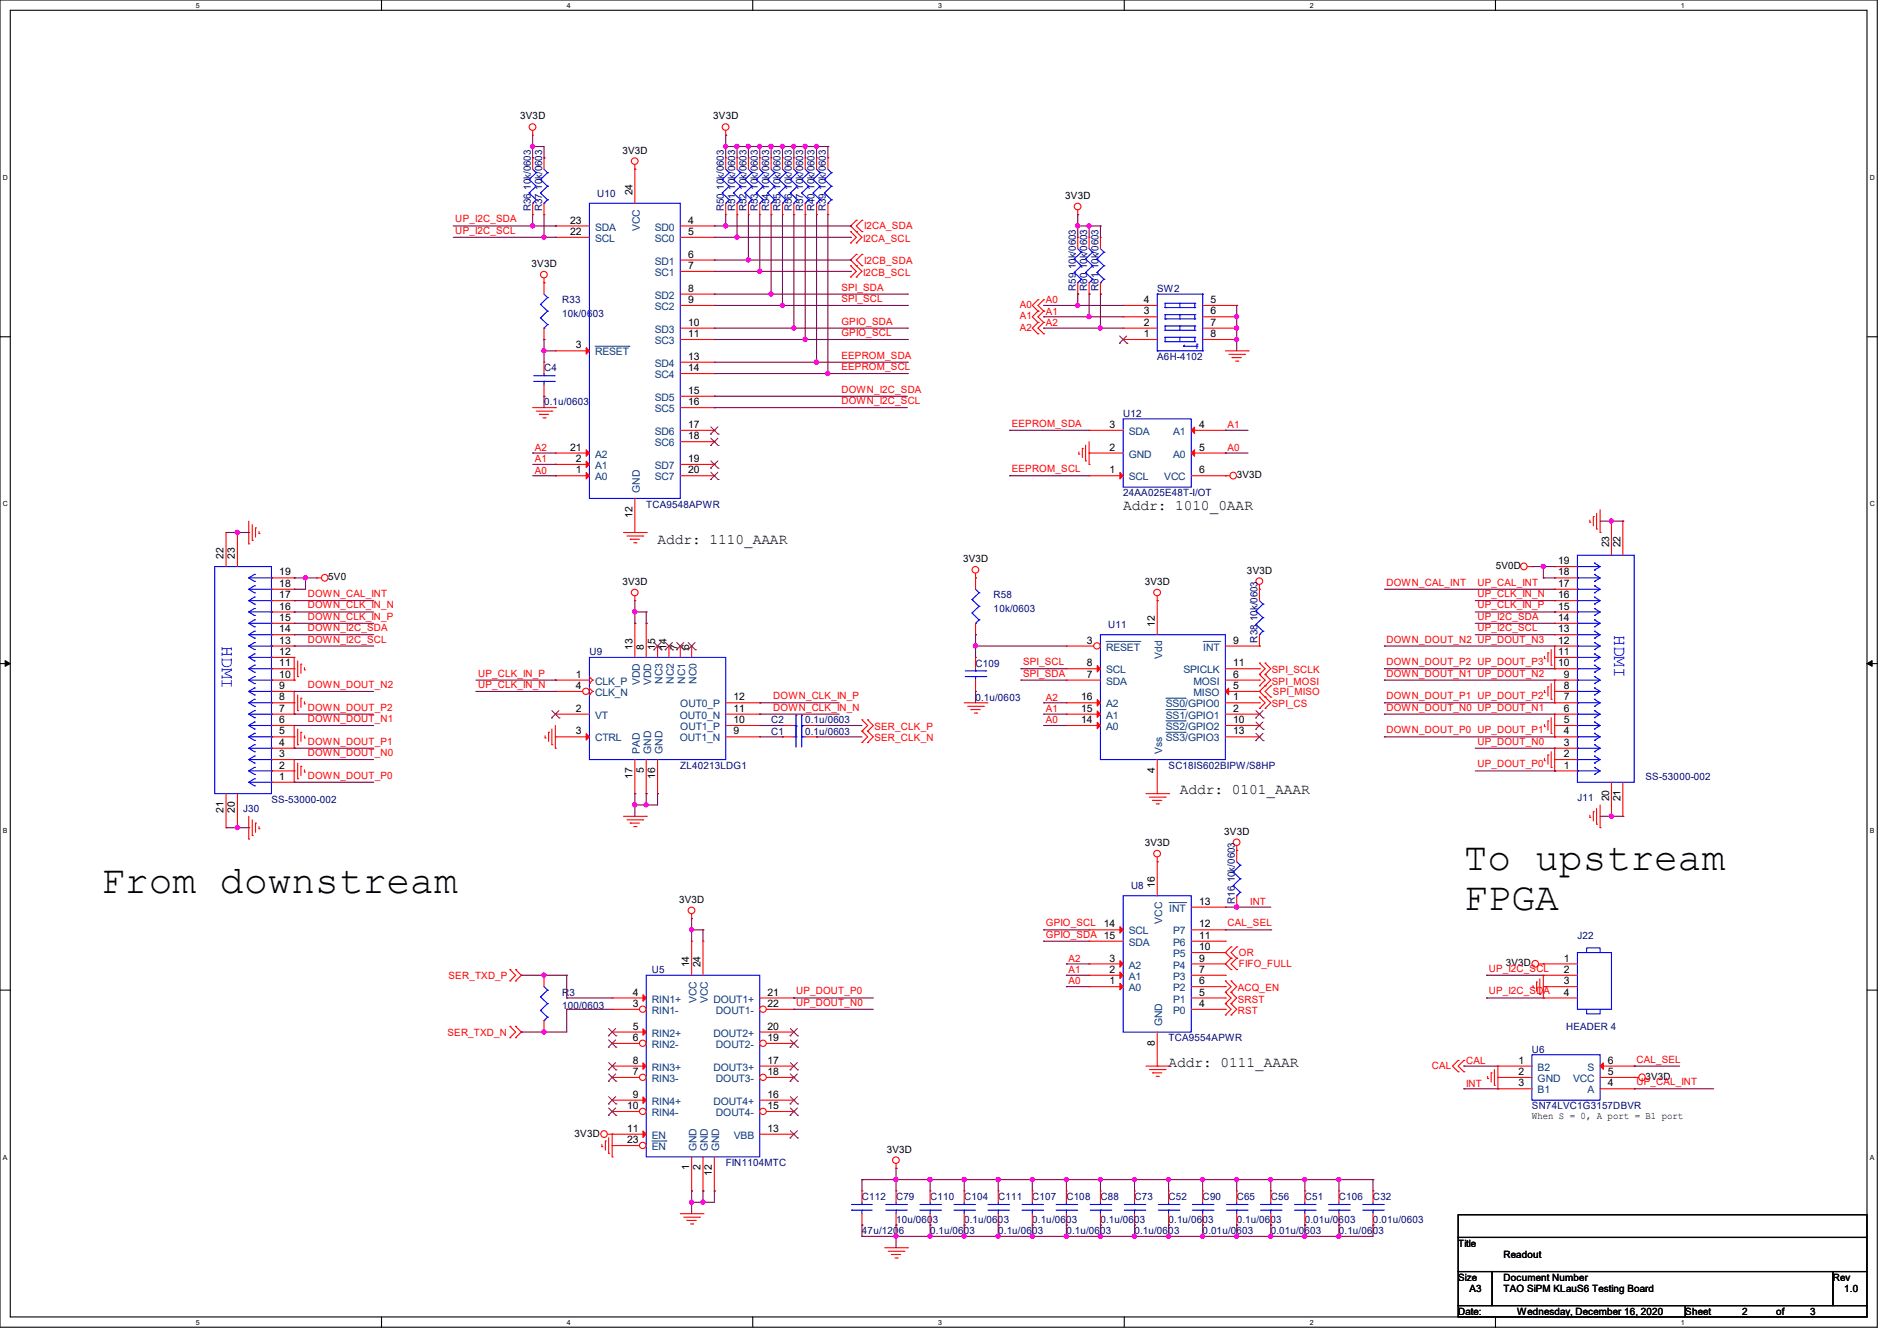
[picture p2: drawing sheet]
<svg xmlns="http://www.w3.org/2000/svg" width="297mm" height="210mm" viewBox="0 0 297 210" stroke-linecap="round" stroke-linejoin="round" font-family="sans-serif">
<defs><g id="words">
<g font-size="6.2">
<text x="229.2" y="136.3">To upstream</text>
<text x="15.8" y="139.9">From downstream</text>
<text x="229.2" y="142.5">FPGA</text>
</g>
<g font-size="2.8" fill="#00f">
<text x="34.8" y="101.2" transform="rotate(90 34.8 101.2)">HDMI</text>
<text x="252.7" y="99.4" transform="rotate(90 252.7 99.4)">HDMI</text>
</g>
<g font-size="2.3">
<text x="175.9" y="79.9">Addr: 1010_0AAR</text>
<text x="103" y="85.3">Addr: 1110_AAAR</text>
<text x="184.7" y="124.4">Addr: 0101_AAAR</text>
<text x="183" y="167">Addr: 0111_AAAR</text>
</g>
<g font-size="1.6">
<text x="81.4" y="18.7">3V3D</text>
<text x="111.7" y="18.7">3V3D</text>
<text x="97.5" y="24">3V3D</text>
<text x="89.3" y="35">23</text>
<text x="99" y="30.6" transform="rotate(-90 99 30.6)">24</text>
<text x="107.7" y="35">4</text>
<text x="166.8" y="31.2">3V3D</text>
<text x="83.2" y="41.8">3V3D</text>
<text x="89.3" y="36.8">22</text>
<text x="107.7" y="40.3">6</text>
<text x="107.7" y="36.8">5</text>
<text x="107.7" y="45.7">8</text>
<text x="107.7" y="42.1">7</text>
<text x="107.7" y="47.5">9</text>
<text x="179.1" y="47.5">4</text>
<text x="189.5" y="47.5">5</text>
<text x="107.7" y="51">10</text>
<text x="107.7" y="52.8">11</text>
<text x="179.1" y="52.8">1</text>
<text x="179.1" y="51">2</text>
<text x="179.1" y="49.2">3</text>
<text x="189.5" y="49.2">6</text>
<text x="189.5" y="51">7</text>
<text x="189.5" y="52.8">8</text>
<text x="90.2" y="54.6">3</text>
<text x="107.7" y="56.3">13</text>
<text x="107.7" y="58.1">14</text>
<text x="107.7" y="61.7">15</text>
<text x="107.7" y="63.5">16</text>
<text x="89.3" y="70.6">21</text>
<text x="107.7" y="67">17</text>
<text x="107.7" y="68.8">18</text>
<text x="173.7" y="70.6">2</text>
<text x="173.7" y="67">3</text>
<text x="187.7" y="67">4</text>
<text x="187.7" y="70.6">5</text>
<text x="90.2" y="74.1">1</text>
<text x="90.2" y="72.3">2</text>
<text x="107.7" y="72.3">19</text>
<text x="107.7" y="74.1">20</text>
<text x="173.7" y="74.1">1</text>
<text x="187.7" y="74.1">6</text>
<text x="193.6" y="74.9">3V3D</text>
<text x="99" y="81.1" transform="rotate(-90 99 81.1)">12</text>
<text x="35" y="87.5" transform="rotate(-90 35 87.5)">22</text>
<text x="36.8" y="87.5" transform="rotate(-90 36.8 87.5)">23</text>
<text x="150.8" y="88.1">3V3D</text>
<text x="195.2" y="89.8">3V3D</text>
<text x="234.2" y="89.1">5V0D</text>
<text x="244" y="88.4">19</text>
<text x="251.9" y="85.7" transform="rotate(-90 251.9 85.7)">23</text>
<text x="253.7" y="85.7" transform="rotate(-90 253.7 85.7)">22</text>
<text x="43.7" y="95.5">16</text>
<text x="43.7" y="93.7">17</text>
<text x="43.7" y="91.9">18</text>
<text x="43.7" y="90.1">19</text>
<text x="51.4" y="90.9">5V0</text>
<text x="97.5" y="91.6">3V3D</text>
<text x="179.2" y="91.6">3V3D</text>
<text x="244" y="95.5">15</text>
<text x="244" y="93.7">16</text>
<text x="244" y="91.9">17</text>
<text x="244" y="90.1">18</text>
<text x="43.7" y="100.8">13</text>
<text x="43.7" y="99">14</text>
<text x="43.7" y="97.2">15</text>
<text x="99" y="101.7" transform="rotate(-90 99 101.7)">13</text>
<text x="100.8" y="101.7" transform="rotate(-90 100.8 101.7)">8</text>
<text x="102.6" y="101.7" transform="rotate(-90 102.6 101.7)">15</text>
<text x="104.4" y="101.7" transform="rotate(-90 104.4 101.7)">14</text>
<text x="106.1" y="101.7" transform="rotate(-90 106.1 101.7)">7</text>
<text x="107.9" y="101.7" transform="rotate(-90 107.9 101.7)">6</text>
<text x="170.2" y="100.8">3</text>
<text x="180.8" y="98.2" transform="rotate(-90 180.8 98.2)">12</text>
<text x="193.1" y="100.8">9</text>
<text x="244" y="100.8">12</text>
<text x="244" y="99">13</text>
<text x="244" y="97.2">14</text>
<text x="43.7" y="107.9">9</text>
<text x="43.7" y="106.1">10</text>
<text x="43.7" y="104.4">11</text>
<text x="43.7" y="102.6">12</text>
<text x="90.2" y="106.1">1</text>
<text x="90.2" y="107.9">4</text>
<text x="170.2" y="106.1">7</text>
<text x="170.2" y="104.4">8</text>
<text x="193.1" y="107.9">5</text>
<text x="193.1" y="106.1">6</text>
<text x="193.1" y="104.4">11</text>
<text x="244" y="104.4">10</text>
<text x="244" y="102.6">11</text>
<text x="244.9" y="107.9">8</text>
<text x="244.9" y="106.1">9</text>
<text x="43.7" y="113.2">6</text>
<text x="43.7" y="111.5">7</text>
<text x="43.7" y="109.7">8</text>
<text x="90.2" y="111.5">2</text>
<text x="114.8" y="113.2">10</text>
<text x="114.8" y="111.5">11</text>
<text x="114.8" y="109.7">12</text>
<text x="169.3" y="113.2">14</text>
<text x="169.3" y="111.5">15</text>
<text x="169.3" y="109.7">16</text>
<text x="193.1" y="109.7">1</text>
<text x="193.1" y="111.5">2</text>
<text x="193.1" y="113.2">10</text>
<text x="244.9" y="113.2">5</text>
<text x="244.9" y="111.5">6</text>
<text x="244.9" y="109.7">7</text>
<text x="43.7" y="118.6">3</text>
<text x="43.7" y="116.8">4</text>
<text x="43.7" y="115">5</text>
<text x="90.2" y="115">3</text>
<text x="114.8" y="115">9</text>
<text x="193.1" y="115">13</text>
<text x="244.9" y="118.6">2</text>
<text x="244.9" y="116.8">3</text>
<text x="244.9" y="115">4</text>
<text x="43.7" y="122.1">1</text>
<text x="43.7" y="120.4">2</text>
<text x="99" y="122" transform="rotate(-90 99 122)">17</text>
<text x="100.8" y="121.1" transform="rotate(-90 100.8 121.1)">5</text>
<text x="102.6" y="122" transform="rotate(-90 102.6 122)">16</text>
<text x="180.8" y="121.1" transform="rotate(-90 180.8 121.1)">4</text>
<text x="244.9" y="120.4">1</text>
<text x="251.9" y="125.5" transform="rotate(-90 251.9 125.5)">20</text>
<text x="253.7" y="125.5" transform="rotate(-90 253.7 125.5)">21</text>
<text x="35" y="127.3" transform="rotate(-90 35 127.3)">21</text>
<text x="36.8" y="127.3" transform="rotate(-90 36.8 127.3)">20</text>
<text x="191.7" y="130.7">3V3D</text>
<text x="179.2" y="132.5">3V3D</text>
<text x="106.3" y="141.4">3V3D</text>
<text x="180.8" y="139.1" transform="rotate(-90 180.8 139.1)">16</text>
<text x="187.7" y="141.7">13</text>
<text x="172.8" y="145.2">14</text>
<text x="187.7" y="148.8">10</text>
<text x="187.7" y="147">11</text>
<text x="187.7" y="145.2">12</text>
<text x="99.1" y="155.9">4</text>
<text x="107.9" y="151.5" transform="rotate(-90 107.9 151.5)">14</text>
<text x="109.7" y="151.5" transform="rotate(-90 109.7 151.5)">24</text>
<text x="120.2" y="155.9">21</text>
<text x="173.7" y="152.4">2</text>
<text x="173.7" y="150.6">3</text>
<text x="173.7" y="154.1">1</text>
<text x="187.7" y="155.9">5</text>
<text x="187.7" y="154.1">6</text>
<text x="187.7" y="152.4">7</text>
<text x="187.7" y="150.6">9</text>
<text x="235.8" y="151.3">3V3D</text>
<text x="244.9" y="150.6">1</text>
<text x="244.9" y="152.4">2</text>
<text x="244.9" y="154.1">3</text>
<text x="244.9" y="155.9">4</text>
<text x="99.1" y="157.7">3</text>
<text x="99.1" y="161.3">5</text>
<text x="120.2" y="157.7">22</text>
<text x="120.2" y="161.3">20</text>
<text x="187.7" y="157.7">4</text>
<text x="99.1" y="163">6</text>
<text x="99.1" y="166.6">8</text>
<text x="120.2" y="163">19</text>
<text x="120.2" y="166.6">17</text>
<text x="180.8" y="163.7" transform="rotate(-90 180.8 163.7)">8</text>
<text x="237.7" y="166.6">1</text>
<text x="251.8" y="166.6">6</text>
<text x="98.2" y="173.7">10</text>
<text x="99.1" y="168.4">7</text>
<text x="99.1" y="171.9">9</text>
<text x="120.2" y="168.4">18</text>
<text x="120.2" y="171.9">16</text>
<text x="120.2" y="173.7">15</text>
<text x="237.7" y="168.4">2</text>
<text x="237.7" y="170.1">3</text>
<text x="251.8" y="170.1">4</text>
<text x="251.8" y="168.4">5</text>
<text x="257.6" y="169.1">3V3D</text>
<text x="90" y="178">3V3D</text>
<text x="98.2" y="177.3">11</text>
<text x="98.2" y="179">23</text>
<text x="120.2" y="177.3">13</text>
<text x="239.9" y="175.3">When S = 0, A port = B1 port</text>
<text x="107.9" y="183.3" transform="rotate(-90 107.9 183.3)">1</text>
<text x="109.7" y="183.3" transform="rotate(-90 109.7 183.3)">2</text>
<text x="111.5" y="184.2" transform="rotate(-90 111.5 184.2)">12</text>
<text x="138.9" y="180.5">3V3D</text>
<text x="228.3" y="195.2">Title</text>
<text x="235.4" y="197">Readout</text>
<text x="228.3" y="200.6">Size</text>
<text x="230.1" y="202.3">A3</text>
<text x="235.4" y="200.6">Document Number</text>
<text x="235.4" y="202.3">TAO SiPM KLauS6 Testing Board</text>
<text x="287" y="200.6">Rev</text>
<text x="288.8" y="202.3">1.0</text>
<text x="228.3" y="205.9">Date:</text>
<text x="237.5" y="205.9">Wednesday, December 16, 2020</text>
<text x="263.9" y="205.9">Sheet</text>
<text x="272.8" y="205.9">2</text>
<text x="278.1" y="205.9">of</text>
<text x="283.4" y="205.9">3</text>
</g>
<g font-size="1.6" fill="#f00">
<text x="71.3" y="34.8">UP_I2C_SDA</text>
<text x="135.3" y="35.9">I2CA_SDA</text>
<text x="71.3" y="36.6">UP_I2C_SCL</text>
<text x="135.1" y="37.9">I2CA_SCL</text>
<text x="135.3" y="41.3">I2CB_SDA</text>
<text x="131.7" y="45.5">SPI_SDA</text>
<text x="131.7" y="47.3">SPI_SCL</text>
<text x="135.1" y="43.2">I2CB_SCL</text>
<text x="163.7" y="47.5">A0</text>
<text x="131.7" y="50.8">GPIO_SDA</text>
<text x="131.7" y="52.6">GPIO_SCL</text>
<text x="159.7" y="48.2">A0</text>
<text x="159.7" y="50">A1</text>
<text x="159.7" y="51.8">A2</text>
<text x="163.7" y="49.3">A1</text>
<text x="163.7" y="51.1">A2</text>
<text x="131.7" y="56.2">EEPROM_SDA</text>
<text x="131.7" y="58">EEPROM_SCL</text>
<text x="131.7" y="61.5">DOWN_I2C_SDA</text>
<text x="131.7" y="63.3">DOWN_I2C_SCL</text>
<text x="83.7" y="70.6">A2</text>
<text x="158.4" y="66.8">EEPROM_SDA</text>
<text x="192.2" y="70.6">A0</text>
<text x="192.2" y="67.1">A1</text>
<text x="83.7" y="74.2">A0</text>
<text x="83.7" y="72.4">A1</text>
<text x="158.4" y="74">EEPROM_SCL</text>
<text x="48.2" y="95.3">DOWN_CLK_IN_N</text>
<text x="48.2" y="93.5">DOWN_CAL_INT</text>
<text x="217.1" y="91.7">DOWN_CAL_INT</text>
<text x="231.3" y="95.3">UP_CLK_IN_P</text>
<text x="231.3" y="93.5">UP_CLK_IN_N</text>
<text x="231.3" y="91.7">UP_CAL_INT</text>
<text x="48.2" y="100.6">DOWN_I2C_SCL</text>
<text x="48.2" y="98.8">DOWN_I2C_SDA</text>
<text x="48.2" y="97.1">DOWN_CLK_IN_P</text>
<text x="217.1" y="100.6">DOWN_DOUT_N2 UP_DOUT_N3</text>
<text x="231.3" y="98.8">UP_I2C_SCL</text>
<text x="231.3" y="97.1">UP_I2C_SDA</text>
<text x="48.2" y="107.7">DOWN_DOUT_N2</text>
<text x="74.8" y="107.7">UP_CLK_IN_N</text>
<text x="74.8" y="106">UP_CLK_IN_P</text>
<text x="160.2" y="106">SPI_SDA</text>
<text x="160.2" y="104.2">SPI_SCL</text>
<text x="199.1" y="107.2">SPI_MOSI</text>
<text x="199.1" y="105.4">SPI_SCLK</text>
<text x="217.1" y="106">DOWN_DOUT_N1 UP_DOUT_N2</text>
<text x="217.1" y="104.2">DOWN_DOUT_P2 UP_DOUT_P3</text>
<text x="48.2" y="113.1">DOWN_DOUT_N1</text>
<text x="48.2" y="111.3">DOWN_DOUT_P2</text>
<text x="121.1" y="109.5">DOWN_CLK_IN_P</text>
<text x="121.1" y="111.3">DOWN_CLK_IN_N</text>
<text x="163.7" y="113.3">A0</text>
<text x="163.7" y="111.5">A1</text>
<text x="163.7" y="109.7">A2</text>
<text x="199.1" y="110.8">SPI_CS</text>
<text x="199.3" y="108.8">SPI_MISO</text>
<text x="217.1" y="111.3">DOWN_DOUT_N0 UP_DOUT_N1</text>
<text x="217.1" y="109.5">DOWN_DOUT_P1 UP_DOUT_P2</text>
<text x="48.2" y="116.6">DOWN_DOUT_P1</text>
<text x="48.2" y="118.4">DOWN_DOUT_N0</text>
<text x="136.9" y="116.1">SER_CLK_N</text>
<text x="136.9" y="114.3">SER_CLK_P</text>
<text x="217.1" y="114.8">DOWN_DOUT_P0 UP_DOUT_P1</text>
<text x="231.3" y="116.6">UP_DOUT_N0</text>
<text x="48.2" y="122">DOWN_DOUT_P0</text>
<text x="231.3" y="120.2">UP_DOUT_P0</text>
<text x="195.7" y="141.7">INT</text>
<text x="163.7" y="145.1">GPIO_SCL</text>
<text x="163.7" y="146.9">GPIO_SDA 15</text>
<text x="192.2" y="145.1">CAL_SEL</text>
<text x="194" y="149.7">OR</text>
<text x="70.2" y="153.3">SER_TXD_P</text>
<text x="124.6" y="155.7">UP_DOUT_P0</text>
<text x="167.3" y="154.2">A0</text>
<text x="167.3" y="152.4">A1</text>
<text x="167.3" y="150.6">A2</text>
<text x="193.8" y="155.2">ACQ_EN</text>
<text x="194" y="151.5">FIFO_FULL</text>
<text x="233.1" y="152.2">UP_I2C_SCL</text>
<text x="233.1" y="155.7">UP_I2C_SDA</text>
<text x="124.6" y="157.5">UP_DOUT_N0</text>
<text x="193.8" y="158.8">RST</text>
<text x="193.8" y="157">SRST</text>
<text x="70.1" y="162.2">SER_TXD_N</text>
<text x="224.2" y="167.3">CAL</text>
<text x="229.5" y="166.6">CAL</text>
<text x="256.2" y="166.4">CAL_SEL</text>
<text x="229.5" y="170.2">INT</text>
<text x="256.2" y="170">UP_CAL_INT</text>
</g>
<g font-size="1.6" fill="#000080">
<text x="83.1" y="33.1" transform="rotate(-90 83.1 33.1)">R36 10k/0603</text>
<text x="84.9" y="33.1" transform="rotate(-90 84.9 33.1)">R37 10k/0603</text>
<text x="93.5" y="30.8">U10</text>
<text x="113.3" y="33.1" transform="rotate(-90 113.3 33.1)">R50 10k/0603</text>
<text x="115.1" y="33.1" transform="rotate(-90 115.1 33.1)">R51 10k/0603</text>
<text x="116.9" y="33.1" transform="rotate(-90 116.9 33.1)">R52 10k/0603</text>
<text x="118.7" y="33.1" transform="rotate(-90 118.7 33.1)">R53 10k/0603</text>
<text x="120.4" y="33.1" transform="rotate(-90 120.4 33.1)">R54 10k/0603</text>
<text x="122.2" y="33.1" transform="rotate(-90 122.2 33.1)">R55 10k/0603</text>
<text x="124" y="33.1" transform="rotate(-90 124 33.1)">R56 10k/0603</text>
<text x="125.8" y="33.1" transform="rotate(-90 125.8 33.1)">R57 10k/0603</text>
<text x="127.5" y="33.1" transform="rotate(-90 127.5 33.1)">R40 10k/0603</text>
<text x="129.3" y="33.1" transform="rotate(-90 129.3 33.1)">R39 10k/0603</text>
<text x="88" y="47.5">R33</text>
<text x="168.4" y="45.5" transform="rotate(-90 168.4 45.5)">R59 10k/0603</text>
<text x="170.2" y="45.5" transform="rotate(-90 170.2 45.5)">R60 10k/0603</text>
<text x="172" y="45.5" transform="rotate(-90 172 45.5)">R61 10k/0603</text>
<text x="181.2" y="45.7">SW2</text>
<text x="88" y="49.6">10k/0603</text>
<text x="85.2" y="58.2">C4</text>
<text x="181.2" y="56.4">A6H-4102</text>
<text x="85.2" y="63.5">0.1u/0603</text>
<text x="175.9" y="65.3">U12</text>
<text x="175.9" y="77.7">24AA025E48T-I/OT</text>
<text x="101.2" y="79.5">TCA9548APWR</text>
<text x="155.6" y="93.7">R58</text>
<text x="155.6" y="95.8">10k/0603</text>
<text x="173.5" y="98.3">U11</text>
<text x="196.9" y="100.6" transform="rotate(-90 196.9 100.6)">R38 10k/0603</text>
<text x="92.3" y="102.6">U9</text>
<text x="152.7" y="104.4">C109</text>
<text x="120.7" y="113.3">C2</text>
<text x="126.1" y="113.3">0.1u/0603</text>
<text x="152.7" y="109.7">0.1u/0603</text>
<text x="120.7" y="115.1">C1</text>
<text x="126.1" y="115.1">0.1u/0603</text>
<text x="42.5" y="125.7">SS-53000-002</text>
<text x="106.5" y="120.4">ZL40213LDG1</text>
<text x="183" y="120.4">SC18IS602BIPW/S8HP</text>
<text x="247" y="125.4">J11</text>
<text x="257.6" y="122.2">SS-53000-002</text>
<text x="38.1" y="127.2">J30</text>
<text x="177.1" y="139.2">U8</text>
<text x="193.3" y="141.5" transform="rotate(-90 193.3 141.5)">R16 10k/0603</text>
<text x="247" y="147.1">J22</text>
<text x="88" y="156">R3</text>
<text x="102.1" y="152.4">U5</text>
<text x="88" y="158.1">100/0603</text>
<text x="245.2" y="161.3">HEADER 4</text>
<text x="183" y="163.1">TCA9554APWR</text>
<text x="239.9" y="164.8">U6</text>
<text x="239.9" y="173.7">SN74LVC1G3157DBVR</text>
<text x="113.6" y="182.6">FIN1104MTC</text>
<text x="135" y="188">C112</text>
<text x="140.3" y="188">C79</text>
<text x="140.3" y="191.5">10u/0603</text>
<text x="145.6" y="188">C110</text>
<text x="151" y="188">C104</text>
<text x="151" y="191.5">0.1u/0603</text>
<text x="156.3" y="188">C111</text>
<text x="161.6" y="188">C107</text>
<text x="161.6" y="191.5">0.1u/0603</text>
<text x="167" y="188">C108</text>
<text x="172.3" y="188">C88</text>
<text x="172.3" y="191.5">0.1u/0603</text>
<text x="177.6" y="188">C73</text>
<text x="183" y="188">C52</text>
<text x="183" y="191.5">0.1u/0603</text>
<text x="188.3" y="188">C90</text>
<text x="193.6" y="188">C65</text>
<text x="193.6" y="191.5">0.1u/0603</text>
<text x="199" y="188">C56</text>
<text x="204.3" y="188">C51</text>
<text x="204.3" y="191.5">0.01u/0603</text>
<text x="209.6" y="188">C106</text>
<text x="215" y="188">C32</text>
<text x="215" y="191.5">0.01u/0603</text>
<text x="135" y="193.3">47u/1206</text>
<text x="145.6" y="193.3">0.1u/0603</text>
<text x="156.3" y="193.3">0.1u/0603</text>
<text x="167" y="193.3">0.1u/0603</text>
<text x="177.6" y="193.3">0.1u/0603</text>
<text x="188.3" y="193.3">0.01u/0603</text>
<text x="199" y="193.3">0.01u/0603</text>
<text x="209.6" y="193.3">0.1u/0603</text>
</g>
<g font-size="1.6" fill="#004080">
<text x="93.2" y="37.9">SCL</text>
<text x="93.2" y="36.1">SDA</text>
<text x="100.2" y="36.2" transform="rotate(-90 100.2 36.2)">VCC</text>
<text x="102.5" y="36.1">SD0</text>
<text x="102.5" y="41.4">SD1</text>
<text x="102.5" y="37.9">SC0</text>
<text x="102.5" y="46.8">SD2</text>
<text x="102.5" y="43.2">SC1</text>
<text x="102.5" y="52.1">SD3</text>
<text x="102.5" y="48.6">SC2</text>
<text x="102.5" y="53.9">SC3</text>
<text x="93.2" y="55.7">RESET</text>
<text x="102.5" y="57.4">SD4</text>
<text x="102.5" y="59.2">SC4</text>
<text x="102.5" y="62.8">SD5</text>
<text x="102.5" y="64.6">SC5</text>
<text x="93.2" y="71.7">A2</text>
<text x="102.5" y="68.1">SD6</text>
<text x="102.5" y="69.9">SC6</text>
<text x="176.7" y="71.7">GND</text>
<text x="176.7" y="68.1">SDA</text>
<text x="183.7" y="68.1">A1</text>
<text x="183.7" y="71.7">A0</text>
<text x="93.2" y="75.2">A0</text>
<text x="93.2" y="73.4">A1</text>
<text x="100.2" y="77.2" transform="rotate(-90 100.2 77.2)">GND</text>
<text x="102.5" y="73.4">SD7</text>
<text x="102.5" y="75.2">SC7</text>
<text x="176.7" y="75.2">SCL</text>
<text x="182.3" y="75.2">VCC</text>
<text x="173.2" y="101.9">RESET</text>
<text x="188.4" y="101.9">INT</text>
<text x="93.2" y="107.2">CLK_P</text>
<text x="100.2" y="107.3" transform="rotate(-90 100.2 107.3)">VDD</text>
<text x="101.9" y="107.3" transform="rotate(-90 101.9 107.3)">VDD</text>
<text x="103.7" y="107.1" transform="rotate(-90 103.7 107.1)">NC3</text>
<text x="105.5" y="107.1" transform="rotate(-90 105.5 107.1)">NC2</text>
<text x="107.3" y="107.1" transform="rotate(-90 107.3 107.1)">NC1</text>
<text x="109.1" y="107.1" transform="rotate(-90 109.1 107.1)">NC0</text>
<text x="173.2" y="107.2">SDA</text>
<text x="173.2" y="105.5">SCL</text>
<text x="182" y="103.2" transform="rotate(-90 182 103.2)">Vdd</text>
<text x="185.3" y="105.5">SPICLK</text>
<text x="186.9" y="107.2">MOSI</text>
<text x="93.2" y="109">CLK_N</text>
<text x="93.2" y="112.6">VT</text>
<text x="106.4" y="112.6">OUT0_N</text>
<text x="106.5" y="110.8">OUT0_P</text>
<text x="173.2" y="112.6">A1</text>
<text x="173.2" y="110.8">A2</text>
<text x="182.5" y="110.8">SS0/GPIO0</text>
<text x="182.5" y="112.6">SS1/GPIO1</text>
<text x="186.9" y="109">MISO</text>
<text x="93.2" y="116.1">CTRL</text>
<text x="100.2" y="118.1" transform="rotate(-90 100.2 118.1)">PAD</text>
<text x="101.9" y="118.1" transform="rotate(-90 101.9 118.1)">GND</text>
<text x="103.7" y="118.1" transform="rotate(-90 103.7 118.1)">GND</text>
<text x="106.4" y="116.1">OUT1_N</text>
<text x="106.5" y="114.3">OUT1_P</text>
<text x="173.2" y="114.3">A0</text>
<text x="182" y="118.1" transform="rotate(-90 182 118.1)">Vss</text>
<text x="182.5" y="114.3">SS2/GPIO2</text>
<text x="182.5" y="116.1">SS3/GPIO3</text>
<text x="183" y="142.8">INT</text>
<text x="176.7" y="146.3">SCL</text>
<text x="176.7" y="148.1">SDA</text>
<text x="182" y="144.7" transform="rotate(-90 182 144.7)">VCC</text>
<text x="183.7" y="149.9">P5</text>
<text x="183.7" y="148.1">P6</text>
<text x="183.7" y="146.3">P7</text>
<text x="176.7" y="153.5">A1</text>
<text x="176.7" y="151.7">A2</text>
<text x="176.7" y="155.2">A0</text>
<text x="183.7" y="155.2">P2</text>
<text x="183.7" y="153.5">P3</text>
<text x="183.7" y="151.7">P4</text>
<text x="102.1" y="158.8">RIN1-</text>
<text x="102.1" y="157">RIN1+</text>
<text x="109.1" y="157.1" transform="rotate(-90 109.1 157.1)">VCC</text>
<text x="110.8" y="157.1" transform="rotate(-90 110.8 157.1)">VCC</text>
<text x="111.7" y="157">DOUT1+</text>
<text x="112.1" y="158.8">DOUT1-</text>
<text x="182" y="160.7" transform="rotate(-90 182 160.7)">GND</text>
<text x="183.7" y="158.8">P0</text>
<text x="183.7" y="157">P1</text>
<text x="102.1" y="162.4">RIN2+</text>
<text x="102.1" y="164.1">RIN2-</text>
<text x="102.1" y="167.7">RIN3+</text>
<text x="111.7" y="162.4">DOUT2+</text>
<text x="111.7" y="167.7">DOUT3+</text>
<text x="112.1" y="164.1">DOUT2-</text>
<text x="240.7" y="167.7">B2</text>
<text x="248.6" y="167.7">S</text>
<text x="102.1" y="169.5">RIN3-</text>
<text x="102.1" y="173">RIN4+</text>
<text x="111.7" y="173">DOUT4+</text>
<text x="112.1" y="169.5">DOUT3-</text>
<text x="240.7" y="169.5">GND</text>
<text x="240.7" y="171.2">B1</text>
<text x="246.3" y="169.5">VCC</text>
<text x="248.6" y="171.2">A</text>
<text x="102.1" y="174.8">RIN4-</text>
<text x="102.1" y="178.4">EN</text>
<text x="112.1" y="174.8">DOUT4-</text>
<text x="114.9" y="178.4">VBB</text>
<text x="102.1" y="180.1">EN</text>
<text x="109.1" y="180.3" transform="rotate(-90 109.1 180.3)">GND</text>
<text x="110.8" y="180.3" transform="rotate(-90 110.8 180.3)">GND</text>
<text x="112.6" y="180.3" transform="rotate(-90 112.6 180.3)">GND</text>
</g>
<g font-size="1.1">
<text x="30.6" y="1.2">5</text>
<text x="88.8" y="1.2">4</text>
<text x="146.9" y="1.2">3</text>
<text x="205.1" y="1.2">2</text>
<text x="263.2" y="1.2">1</text>
<text x=".4" y="28.2">D</text>
<text x="292.7" y="28.2">D</text>
<text x=".4" y="79.3">C</text>
<text x="292.7" y="79.3">C</text>
<text x=".4" y="130.5">B</text>
<text x="292.7" y="130.5">B</text>
<text x=".4" y="181.6">A</text>
<text x="292.7" y="181.6">A</text>
<text x="30.6" y="207.4">5</text>
<text x="88.8" y="207.4">4</text>
<text x="146.9" y="207.4">3</text>
<text x="205.1" y="207.4">2</text>
<text x="263.2" y="207.4">1</text>
</g>
</g></defs>
<path d="M0 0h293.9v207.9h-293.9zM1.6 1.6h290.7v204.6h-290.7z" fill="none" stroke="#000" stroke-width=".17"/>
<g fill="#fff">
<path d="M30.6 .2h.6v1.2h-.6z"/>
<path d="M30.6 206.5h.6v1.1h-.6z"/>
</g>
<path d="M59.7 0v1.6M59.7 206.2v1.7" fill="none" stroke="#000" stroke-width=".17"/>
<g fill="#fff">
<path d="M88.8 .2h.6v1.2h-.6z"/>
<path d="M88.8 206.5h.6v1.1h-.6z"/>
</g>
<path d="M117.9 0v1.6M117.9 206.2v1.7" fill="none" stroke="#000" stroke-width=".17"/>
<g fill="#fff">
<path d="M146.9 .2h.6v1.2h-.6z"/>
<path d="M146.9 206.5h.6v1.1h-.6z"/>
</g>
<path d="M176 0v1.6M176 206.2v1.7" fill="none" stroke="#000" stroke-width=".17"/>
<g fill="#fff">
<path d="M205.1 .2h.6v1.2h-.6z"/>
<path d="M205.1 206.5h.6v1.1h-.6z"/>
</g>
<path d="M234.1 0v1.6M234.1 206.2v1.7" fill="none" stroke="#000" stroke-width=".17"/>
<g fill="#fff">
<path d="M263.2 .2h.6v1.2h-.6z"/>
<path d="M263.2 206.5h.6v1.1h-.6z"/>
<path d="M.4 27.2h.8v1.2h-.8z"/>
<path d="M292.7 27.2h.8v1.2h-.8z"/>
<path d="M.4 78.3h.8v1.2h-.8z"/>
<path d="M292.7 78.3h.8v1.2h-.8z"/>
</g>
<path d="M0 52.7h1.6M292.3 52.7h1.6" fill="none" stroke="#000" stroke-width=".17"/>
<g fill="#fff">
<path d="M.4 129.5h.7v1.2h-.7z"/>
<path d="M292.7 129.5h.8v1.2h-.8z"/>
</g>
<path d="M0 103.9h1.6M292.3 103.9h1.6" fill="none" stroke="#000" stroke-width=".17"/>
<path d="M.8 103.5l.8 .4-.8 .5zM292.3 103.9l.8-.4v.9z" fill="#000" stroke="#000" stroke-width=".16"/>
<g fill="#fff">
<path d="M.4 180.6h.7v1.2h-.7z"/>
<path d="M292.7 180.6h.8v1.2h-.8z"/>
</g>
<path d="M0 155.1h1.6M292.3 155.1h1.6M228.3 190.2h64v3.6h-64zM228.3 193.8h64v5.3h-64zM228.3 199.1h5.3v5.4h-5.3zM233.6 199.1h53.4v5.4h-53.4zM287 199.1h5.3v5.4h-5.3zM228.3 204.5h35.6v1.7h-35.6zM263.9 204.5h28.4v1.7h-28.4z" fill="none" stroke="#000" stroke-width=".17"/>
<g fill="none" stroke="#f00" stroke-width=".17">
<path d="M83.4 21.2h.1M83.4 24.7h.1M83.4 33.6h.1M83.4 20.4v.8M83.4 24.7v1.8M83.4 31.8v1.8M85.2 24.7h.1M85.2 33.6h.1M85.2 24.7v1.8M85.2 31.8v1.8M87 37.2h.1M87 35.4h.1"/>
<path d="M87 35.4h5.3M87 37.2h5.3M99.4 26.5h.1M99.4 25.8v6M106.5 35.4h5.3M106.5 37.2h5.3M111.8 35.4h.1M111.8 37.2h.1M113.6 21.2h.1M113.6 24.7h.1M113.6 33.6h.1M113.6 20.4v.8"/>
<path d="M113.6 24.7v1.8M113.6 31.8v1.8M119 24.7h.1M119 33.6h.1M119 24.7v1.8M119 31.8v1.8M120.7 24.7h.1M120.7 33.6h.1M120.7 24.7v1.8M120.7 31.8v1.8M122.5 24.7h.1M122.5 33.6h.1"/>
<path d="M122.5 24.7v1.8M122.5 31.8v1.8M124.3 24.7h.1M124.3 33.6h.1M124.3 24.7v1.8M124.3 31.8v1.8M127.8 24.7h.1M127.8 33.6h.1M127.8 24.7v1.8M127.8 31.8v1.8M129.6 24.7h.1M129.6 33.6h.1"/>
<path d="M129.6 24.7v1.8M129.6 31.8v1.8M133.2 36.3h.1M133.2 38.1h.1M133.2 36.3l.9 .9-.9 .9M134.1 36.3h.1M134.1 38.1h.1M134.1 39.8h.1M134.1 34.5h.1M134.1 39.8l-.9 .9 1.8 1.8-.9 .9M134.1 34.5l-.9 .9 1.8 1.8-.9 .9M135 39.8h.1"/>
<path d="M135 36.3h.1M135 34.5h.1M135 39.8l-.9 .9 .9 .9M135 34.5l-.9 .9 .9 .9M168.7 33.6h.1M168.7 32.9v.7M85.2 44.3h.1M85.2 56.7h.1M85.2 43.6v.7M85.2 56.7v1.8M87 54.9h.1M87 54.9h5.3"/>
<path d="M106.5 40.7h5.3M106.5 46.1h5.3M106.5 51.4h5.3M106.5 56.7h5.3M106.5 42.5h5.3M106.5 47.8h5.3M106.5 53.2h5.3M106.5 58.5h5.3M111.8 40.7h.1M111.8 46.1h.1M111.8 51.4h.1M111.8 56.7h.1"/>
<path d="M111.8 42.5h.1M111.8 47.8h.1M111.8 53.2h.1M111.8 58.5h.1M133.2 41.6h.1M133.2 43.4h.1M133.2 41.6l.9 .9-.9 .9M134.1 41.6h.1M134.1 43.4h.1M135 41.6h.1M162.5 46.9h.1M162.5 48.7h.1"/>
<path d="M162.5 50.5h.1M162.5 52.3h.1M162.5 46.9l-.9 .9 .9 .9M162.5 48.7l-.9 .9 .9 .9M162.5 50.5l-.9 .9 .9 .9M163.4 46.9h.1M163.4 48.7h.1M163.4 50.5h.1M163.4 52.3h.1M163.4 46.9l-.9 .9 .9 .9M163.4 48.7l-.9 .9 .9 .9M163.4 50.5l-.9 .9 .9 .9"/>
<path d="M175.9 53.2h.1M175.9 51.4h.1M175.9 49.6h.1M175.9 47.8h.1M175.9 51.4h5.3M175.9 47.8h5.3M175.9 53.2h5.3M175.9 49.6h5.3M188.3 51.4h5.3M188.3 47.8h5.3M188.3 53.2h5.3M188.3 49.6h5.3"/>
<path d="M191.9 54.9h3.5M192.4 55.5h2.5M192.9 56h.1M192.9 56h1.5M193.5 56.6h.3M193.6 47.8h.1M193.6 49.6h.1M193.6 51.4h.1M193.6 53.2h.1M193.8 56.6h.1M194.9 55.5h.1M195.4 54.9h.1"/>
<path d="M83.4 63.8h3.6M83.9 64.4h2.5M84.5 64.9h.1M84.5 64.9h1.4M85 65.4h.3M85.2 62.1h.1M85.2 60.3v1.8M85.3 65.4h.1M86.4 64.4h.1M87 63.8h.1M87 74.5h.1M87 72.7h.1"/>
<path d="M87 71h.1M87 74.5h5.3M87 72.7h5.3M87 71h5.3M99.4 78.1v5.3M106.5 63.8h5.3M106.5 74.5h5.3M106.5 72.7h5.3M106.5 62.1h5.3M106.5 67.4h5.3M106.5 69.2h5.3M111.8 62.1h.1"/>
<path d="M111.8 67.4h.1M111.8 72.7h.1M111.8 63.8h.1M111.8 69.2h.1M111.8 74.5h.1M168.9 71.1h.1M168.9 70.8v.3M169.5 70.2h.1M169.5 70.2v1.5M170 72.2h.1M170 69.7v2.5M170.5 72.7h.1"/>
<path d="M170.5 69.2v3.5M191.9 74.5h.1M191.9 74.5h.7M250.5 79.8v3.6M35.4 83.4h.1M35.4 83.4v5.3M37.2 83.4h.1M37.2 83.4v5.3M38.9 85.2h.1M38.9 81.6v3.6M39.5 84.6h.1M39.5 82.2v2.4"/>
<path d="M40 82.7h.1M40 82.7v1.4M40.6 83.6h.1M40.6 83.2v.4M42.5 90.5h3.6M42.5 99.4h3.6M42.5 97.6h3.6M42.5 95.8h3.6M42.5 94.1h3.6M42.5 92.3h3.6M46.1 99.4h.1M46.1 97.6h.1"/>
<path d="M46.1 95.8h.1M46.1 94.1h.1M46.1 92.3h.1M46.1 90.5h.1M49.6 90.5h.1M49.6 90.5h.7M97.6 83.4h3.6M98.2 83.9h2.4M98.7 84.5h.1M98.7 84.5h1.4M99.2 85h.4M99.4 94.1h.1"/>
<path d="M99.4 83.4h.1M99.4 93.3v.8M99.6 85h.1M100.6 83.9h.1M101.2 83.4h.1M152.7 90.5h.1M152.7 99.4h.1M152.7 89.8v2.5M152.7 97.6v1.8M181.2 94.1h.1M181.2 93.3v.8M197.2 92.3h.1"/>
<path d="M197.2 91.6v2.5M197.2 99.4v1.8M239.1 88.7h.8M239.9 88.7h.1M243.4 99.4h.1M243.4 97.6h.1M243.4 95.8h.1M243.4 94.1h.1M243.4 92.3h.1M243.4 90.5h.1M243.4 88.7h.1M243.4 90.5h3.6"/>
<path d="M243.4 88.7h3.6M243.4 99.4h3.6M243.4 97.6h3.6M243.4 95.8h3.6M243.4 94.1h3.6M243.4 92.3h3.6M248.9 81.8h.1M248.9 81.4v.4M249.5 80.9h.1M249.5 80.9v1.4M250 82.8h.1M250 80.4v2.4"/>
<path d="M250.5 83.4h.1M252.3 81.6h.1M252.3 81.6v5.4M254.1 81.6h.1M254.1 81.6v5.4M42.5 110.1h3.6M42.5 113.6h3.6M42.5 119h3.6M42.5 117.2h3.6M42.5 115.4h3.6M42.5 111.8h3.6M42.5 108.3h3.6"/>
<path d="M42.5 106.5h3.6M42.5 104.7h3.6M42.5 103h3.6M42.5 101.2h3.6M46.1 117.2h.1M46.1 111.8h.1M46.1 106.5h.1M46.1 119h.1M46.1 115.4h.1M46.1 113.6h.1M46.1 110.1h.1M46.1 108.3h.1"/>
<path d="M46.1 104.7h.1M46.1 103h.1M46.1 101.2h.1M46.1 103v3.5M46.1 108.3v3.5M46.1 113.6v3.6M46.1 119v3.5M46.6 116.6h.1M46.6 111.3h.1M46.6 106h.1M46.6 103.5v2.5M46.6 108.8v2.5"/>
<path d="M46.6 114.2v2.4M46.6 119.5v2.5M47.1 114.7h.1M47.1 109.3h.1M47.1 104h.1M47.1 104v1.5M47.1 109.3v1.5M47.1 114.7v1.4M47.7 115.6h.1M47.7 110.2h.1M47.7 104.9h.1M47.7 104.6v.3"/>
<path d="M47.7 109.9v.3M47.7 115.2v.4M85.3 115.6h.1M85.3 115.2v.4M85.9 114.7h.1M85.9 114.7v1.4M86.4 116.6h.1M86.4 114.2v2.4M87 117.2h.1M87 106.5h.1M87 113.6v3.6M87 106.5h5.3"/>
<path d="M92.3 107h.1M92.3 108.8h.1M92.3 106l.5 .5M92.3 107.8l.5 .5M92.8 106.5h.1M92.8 108.3h.1M92.8 106.5l-.5 .5M92.8 108.3l-.5 .5M122.5 113.6h.1M122.5 115.4h.1M122.5 113.6h1.8M122.5 115.4h1.8"/>
<path d="M126.1 113.6h1.7M126.1 115.4h1.7M127.8 113.6h.1M127.8 115.4h.1M135 114.5h.1M135 116.3h.1M135 112.7h.1M135 114.5l.8 .9-.8 .9M135 112.7l.8 .9-.8 .9M135.8 114.5h.1M135.8 116.3h.1M135.8 112.7h.1"/>
<path d="M135.8 114.5l.9 .9-.9 .9M135.8 112.7l.9 .9-.9 .9M151 110.1h3.5M151.5 110.6h2.5M152 111.1h.1M152 111.1h1.5M152.6 111.7h.3M152.7 103h.1M152.7 108.3h.1M152.7 103v1.7M152.7 106.5v1.8M152.9 111.7h.1"/>
<path d="M154 110.6h.1M154.5 110.1h.1M197.2 105.6h.1M197.2 107.4h.1M197.2 103.8h.1M197.2 109.2h.1M197.2 111h.1M197.2 101.2h.1M197.2 105.6l.9 .9-.9 .9M197.2 103.8l.9 .9-.9 .9M197.2 109.2l.9 .9-.9 .9M198.1 105.6h.1"/>
<path d="M198.1 107.4h.1M198.1 103.8h.1M198.1 109.2h.1M198.1 111h.1M198.1 105.6l.9 .9-1.8 1.8 1.8 1.8-.9 .9M198.1 103.8l.9 .9-.9 .9M199 109.2h.1M199 107.4h.1M199 107.4l-.9 .9 .9 .9M241.8 119.1h.1M241.8 113.8h.1M241.8 108.5h.1"/>
<path d="M241.8 103.1h.1M241.8 102.8v.3M241.8 108.1v.4M241.8 113.5v.3M241.8 118.8v.3M242.4 118.2h.1M242.4 112.9h.1M242.4 107.6h.1M242.4 102.2h.1M242.4 102.2v1.5M242.4 107.6v1.4M242.4 112.9v1.4"/>
<path d="M242.4 118.2v1.5M242.9 114.9h.1M242.9 109.5h.1M242.9 104.2h.1M242.9 101.7v2.5M242.9 107.1v2.4M242.9 112.4v2.5M242.9 117.7v2.5M243.4 115.4h.1M243.4 110.1h.1M243.4 104.7h.1M243.4 119h.1"/>
<path d="M243.4 117.2h.1M243.4 113.6h.1M243.4 111.8h.1M243.4 108.3h.1M243.4 106.5h.1M243.4 103h.1M243.4 101.2h.1M243.4 101.2v3.5M243.4 106.5v3.6M243.4 111.8v3.6M243.4 117.2v3.5M243.4 110.1h3.6"/>
<path d="M243.4 113.6h3.6M243.4 119h3.6M243.4 117.2h3.6M243.4 115.4h3.6M243.4 111.8h3.6M243.4 108.3h3.6M243.4 106.5h3.6M243.4 104.7h3.6M243.4 103h3.6M243.4 101.2h3.6M35.4 129.6h.1M35.4 124.3v5.3"/>
<path d="M37.2 129.6h.1M37.2 124.3v5.3M38.9 131.4h.1M38.9 127.8v3.6M39.5 130.9h.1M39.5 128.4v2.5M40 128.9h.1M40 128.9v1.4M40.6 129.8h.1M40.6 129.5v.3M42.5 120.7h3.6M42.5 122.5h3.6"/>
<path d="M46.1 122.5h.1M46.1 120.7h.1M46.6 122h.1M47.1 120h.1M47.1 120v1.5M47.7 120.9h.1M47.7 120.6v.3M97.6 127.8h3.6M98.2 128.4h2.4M98.7 128.9h.1M98.7 128.9h1.4M99.2 129.5h.4"/>
<path d="M99.6 129.5h.1M100.6 128.4h.1M101.2 127.8h.1M179.4 124.3h3.6M180 124.8h2.4M180.5 125.3h.1M180.5 125.3h1.4M181 125.9h.4M181.2 135h.1M181.2 134.2v6.1M181.4 125.9h.1M182.4 124.8h.1"/>
<path d="M183 124.3h.1M193.6 133.2h.1M193.6 132.5v.7M242.9 120.2h.1M243.4 120.7h.1M243.4 120.7h3.6M248.9 128h.1M248.9 127.7v.3M249.5 127.1h.1M249.5 127.1v1.5M250 129.1h.1M250 126.6v2.5"/>
<path d="M250.5 129.6h.1M250.5 126.1v3.5M252.3 127.8h.1M252.3 122.5v5.3M254.1 127.8h.1M254.1 122.5v5.3M79.8 153.6h.1M79.8 151.8h.1M79.8 151.8l.9 .9-.9 .9M80.7 151.8h.1M80.7 153.6h.1M80.7 151.8l.9 .9-.9 .9"/>
<path d="M108.3 143.8h.1M108.3 143.1v.7M170.5 152.7h.1M170.5 151h.1M170.5 154.5h.1M170.5 145.6h.1M170.5 147.4h.1M170.5 151h5.4M170.5 152.7h5.4M170.5 154.5h5.4M170.5 147.4h5.4M170.5 145.6h5.4"/>
<path d="M186.5 151h5.4M186.5 142.1h5.4M186.5 152.7h5.4M186.5 158.1h5.4M186.5 156.3h5.4M186.5 154.5h5.4M186.5 149.2h5.4M186.5 147.4h5.4M186.5 145.6h5.4M191.9 157.2h.1M191.9 159h.1M191.9 155.4h.1"/>
<path d="M191.9 153.6h.1M191.9 142.1h.1M191.9 158.1h.1M191.9 156.3h.1M191.9 154.5h.1M191.9 152.7h.1M191.9 151h.1M191.9 149.2h.1M191.9 147.4h.1M191.9 145.6h.1M191.9 157.2l.8 .9-.8 .9M191.9 155.4l.8 .9-.8 .9"/>
<path d="M191.9 153.6l.8 .9-.8 .9M191.9 151l.8 .8M191.9 149.2l.8 .9M192.7 157.2h.1M192.7 159h.1M192.7 155.4h.1M192.7 153.6h.1M192.7 150.1h.1M192.7 151.8h.1M192.7 148.3h.1M192.7 157.2l.9 .9-.9 .9M192.7 155.4l.9 .9-.9 .9"/>
<path d="M192.7 153.6l.9 .9-.9 .9M192.7 150.1l-.8 .9M192.7 148.3l-.8 .9M193.6 151.8h.1M193.6 150.1h.1M193.6 148.3h.1M193.6 150.1l-.9 .9 .9 .8M193.6 148.3l-.9 .9 .9 .9M240 154.7h.1M240 154.3v.4M240.6 153.8h.1M240.6 153.8v1.4"/>
<path d="M240.9 151h.7M241.1 155.7h.1M241.1 153.3v2.4M241.6 151h.1M241.6 156.3h.1M241.6 152.7v3.6M79.8 162.5h.1M79.8 160.7h.1M79.8 160.7l.9 .9-.9 .9M80.7 160.7h.1M80.7 162.5h.1M80.7 160.7l.9 .9-.9 .9"/>
<path d="M94.2 179.6h.1M94.2 179.2v.4M94.8 178.7h.1M94.8 178.7v1.4M95.1 177.6h.7M95.3 178.2v2.4M95.8 177.6h.1M95.8 177.6v3.6M179.4 167h3.6M180 167.5h2.4M180.5 168h.1M180.5 168h1.4"/>
<path d="M181 168.6h.4M181.2 167h.1M181.2 161.6v5.4M181.4 168.6h.1M182.4 167.5h.1M183 167h.1M228.3 166.1h.1M228.3 167.9h.1M228.3 166.1l-.9 .9 .9 .9M229.2 166.1h.1M229.2 167.9h.1M229.2 166.1l-.9 .9 .9 .9"/>
<path d="M232.9 168.9h.1M232.9 168.6v.3M233.5 168h.1M233.5 168v1.5M234 170h.1M234 167.5v2.5M234.5 170.5h.1M234.5 167h.1M234.5 168.7h.1M234.5 167h5.4M234.5 168.7h5.4M234.5 167v3.5"/>
<path d="M234.5 170.5h5.4M250.5 167h5.4M250.5 168.7h6.1M250.5 170.5h5.4M255.9 168.7h.1M255.9 170.5h.1M255.9 167h.1M95.3 180.6h.1M95.8 181.2h.1M106.5 190.1h3.6M107.1 190.6h2.4M107.6 191.1h.1"/>
<path d="M107.6 191.1h1.4M108.1 191.7h.4M108.5 191.7h.1M109.5 190.6h.1M110.1 190.1h.1M135 186.5h.1M135 191.9h.1M135 186.5v1.8M135 190.1v1.8M138.5 195.4h3.6M139.1 196h2.4M139.6 196.5h.1"/>
<path d="M139.6 196.5h1.4M140.1 197h.4M140.3 183h.1M140.3 186.5h.1M140.3 191.9h.1M140.3 182.2v.8M140.3 186.5v1.8M140.3 190.1v1.8M140.5 197h.1M141.5 196h.1M142.1 195.4h.1M145.6 186.5h.1"/>
<path d="M145.6 191.9h.1M145.6 186.5v1.8M145.6 190.1v1.8M172.3 186.5h.1M172.3 191.9h.1M172.3 186.5v1.8M172.3 190.1v1.8M177.6 186.5h.1M177.6 191.9h.1M177.6 186.5v1.8M177.6 190.1v1.8M183 186.5h.1"/>
<path d="M183 191.9h.1M183 186.5v1.8M183 190.1v1.8M188.3 186.5h.1M188.3 191.9h.1M188.3 186.5v1.8M188.3 190.1v1.8M193.6 186.5h.1M193.6 191.9h.1M193.6 186.5v1.8M193.6 190.1v1.8M204.3 186.5h.1"/>
<path d="M204.3 191.9h.1M204.3 186.5v1.8M204.3 190.1v1.8M209.6 186.5h.1M209.6 191.9h.1M209.6 186.5v1.8M209.6 190.1v1.8"/>
<circle cx="83.4" cy="19.9" r=".52"/>
<circle cx="113.6" cy="19.9" r=".52"/>
<circle cx="99.4" cy="25.2" r=".52"/>
<circle cx="168.7" cy="32.3" r=".52"/>
<circle cx="85.2" cy="43" r=".52"/>
<circle cx="193.1" cy="74.5" r=".52"/>
<circle cx="50.8" cy="90.5" r=".52"/>
<circle cx="99.4" cy="92.8" r=".52"/>
<circle cx="152.7" cy="89.2" r=".52"/>
<circle cx="181.2" cy="92.8" r=".52"/>
<circle cx="197.2" cy="91" r=".52"/>
<circle cx="238.6" cy="88.7" r=".52"/>
<circle cx="181.2" cy="133.7" r=".52"/>
<circle cx="193.6" cy="131.9" r=".52"/>
<circle cx="108.3" cy="142.6" r=".52"/>
<circle cx="240.4" cy="150.9" r=".52"/>
<circle cx="94.6" cy="177.6" r=".52"/>
<circle cx="257.1" cy="168.7" r=".52"/>
<circle cx="140.3" cy="181.7" r=".52"/>
</g>
<g fill="none" stroke="#00f" stroke-width=".17">
<path d="M82.8 28.1h.1M82.8 30.2h.1M82.8 28.1l1.1 1.1M82.8 30.2l1.1 1.1M83.4 31.8h.1M83.4 26.5l.5 .6M83.9 27.1h.1M83.9 29.2h.1M83.9 31.3h.1M83.9 27.1l-1.1 1M83.9 29.2l-1.1 1M83.9 31.3l-.5 .5"/>
<path d="M84.6 28.1h.1M84.6 30.2h.1M84.6 28.1l1.1 1.1M84.6 30.2l1.1 1.1M85.2 31.8h.1M85.2 26.5l.5 .6M85.7 27.1h.1M85.7 29.2h.1M85.7 31.3h.1M85.7 27.1l-1.1 1M85.7 29.2l-1.1 1M85.7 31.3l-.5 .5"/>
<path d="M92.3 31.8h14.2v46.3h-14.2zM113.1 28.1h.1M113.1 30.2h.1M113.1 28.1l1.1 1.1M113.1 30.2l1.1 1.1M113.6 31.8h.1M113.6 26.5l.6 .6M114.2 27.1h.1M114.2 29.2h.1M114.2 31.3h.1M114.2 27.1l-1.1 1M114.2 29.2l-1.1 1"/>
<path d="M114.2 31.3l-.6 .5M118.4 28.1h.1M118.4 30.2h.1M118.4 28.1l1.1 1.1M118.4 30.2l1.1 1.1M119 31.8h.1M119 26.5l.5 .6M119.5 27.1h.1M119.5 29.2h.1M119.5 31.3h.1M119.5 27.1l-1.1 1M119.5 29.2l-1.1 1"/>
<path d="M119.5 31.3l-.5 .5M120.2 28.1h.1M120.2 30.2h.1M120.2 28.1l1.1 1.1M120.2 30.2l1.1 1.1M120.7 31.8h.1M120.7 26.5l.6 .6M121.3 27.1h.1M121.3 29.2h.1M121.3 31.3h.1M121.3 27.1l-1.1 1M121.3 29.2l-1.1 1"/>
<path d="M121.3 31.3l-.6 .5M122 28.1h.1M122 30.2h.1M122 28.1l1.1 1.1M122 30.2l1.1 1.1M122.5 31.8h.1M122.5 26.5l.6 .6M123.1 27.1h.1M123.1 29.2h.1M123.1 31.3h.1M123.1 27.1l-1.1 1M123.1 29.2l-1.1 1"/>
<path d="M123.1 31.3l-.6 .5M123.7 28.1h.1M123.7 30.2h.1M123.7 28.1l1.1 1.1M123.7 30.2l1.1 1.1M124.3 31.8h.1M124.3 26.5l.5 .6M124.8 27.1h.1M124.8 29.2h.1M124.8 31.3h.1M124.8 27.1l-1.1 1M124.8 29.2l-1.1 1"/>
<path d="M124.8 31.3l-.5 .5M127.3 28.1h.1M127.3 30.2h.1M127.3 28.1l1.1 1.1M127.3 30.2l1.1 1.1M127.8 31.8h.1M127.8 26.5l.6 .6M128.4 27.1h.1M128.4 29.2h.1M128.4 31.3h.1M128.4 27.1l-1.1 1M128.4 29.2l-1.1 1"/>
<path d="M128.4 31.3l-.6 .5M129.1 28.1h.1M129.1 30.2h.1M129.1 28.1l1.1 1.1M129.1 30.2l1.1 1.1M129.6 31.8h.1M129.6 26.5l.6 .6M130.2 27.1h.1M130.2 29.2h.1M130.2 31.3h.1M130.2 27.1l-1.1 1M130.2 29.2l-1.1 1"/>
<path d="M130.2 31.3l-.6 .5M83.6 59.7h3.2M83.6 58.8h3.2M85.2 58.8h.1M85.2 59.7h.1M85.2 58.5v.3M85.2 59.7v.6M86.8 59.7h.1M86.8 58.8h.1M181.2 46.1h.1M181.2 54.9h.1M181.2 46.1v8.8"/>
<path d="M181.2 54.9h7.1M181.2 46.1h7.1M182.4 52.8h.1M182.4 53.5h.1M182.4 51.1h.1M182.4 51.7h.1M182.4 49.3h.1M182.4 50h.1M182.4 47.5h.1M182.4 48.2h.1M182.4 53.5h4.7M182.4 52.8h4.7"/>
<path d="M182.4 47.5v.7M182.4 49.3v.7M182.4 51.1v.6M182.4 52.8v.7M182.4 51.7h4.7M182.4 51.1h4.7M182.4 50h4.7M182.4 49.3h4.7M182.4 48.2h4.7M182.4 47.5h4.7M184.7 52.8h.1M184.7 51.1h.1"/>
<path d="M184.7 49.3h.1M184.7 47.5h.1M184.7 47.5v.7M184.7 49.3v.7M184.7 51.1v.6M184.7 52.8v.7M185.3 54.2h.1M185.3 54.2h2.1M185.5 54.1l-.2 .1M187.1 53.5h.1M187.1 52.8h.1M187.1 51.7h.1"/>
<path d="M187.1 51.1h.1M187.1 50h.1M187.1 49.3h.1M187.1 48.2h.1M187.1 47.5h.1M187.1 47.5v.7M187.1 49.3v.7M187.1 51.1v.6M187.1 52.8v.7M187.4 54.2h.1M187.4 53.9h.1M187.4 53.9v.7"/>
<path d="M188.3 54.9h.1M188.3 46.1h.1M188.3 46.1v8.8M33.6 88.7h8.9v35.6h-8.9zM38.9 99.4h3.6M38.9 97.6h3.6M38.9 95.8h3.6M38.9 94.1h3.6M38.9 92.3h3.6M38.9 90.5h3.6M38.9 99.4l.9 .5M38.9 97.6l.9 .6"/>
<path d="M38.9 95.8l.9 .6M38.9 94.1l.9 .5M38.9 92.3l.9 .5M38.9 90.5l.9 .6M39.8 99.9h.1M39.8 98.2h.1M39.8 96.4h.1M39.8 94.6h.1M39.8 92.8h.1M39.8 91.1h.1M39.8 98.8h.1M39.8 97.1h.1"/>
<path d="M39.8 95.3h.1M39.8 93.5h.1M39.8 91.7h.1M39.8 90h.1M39.8 98.8l-.9 .6M39.8 97.1l-.9 .5M39.8 95.3l-.9 .5M39.8 93.5l-.9 .6M39.8 91.7l-.9 .6M39.8 90l-.9 .5M42.5 99.4h.1M42.5 97.6h.1"/>
<path d="M42.5 95.8h.1M42.5 94.1h.1M42.5 92.3h.1M42.5 90.5h.1M152.2 93.9h.1M152.2 96h.1M152.2 93.9l1.1 1.1M152.2 96l1.1 1.1M152.7 97.6h.1M152.7 92.3l.6 .5M153.3 92.8h.1M153.3 95h.1"/>
<path d="M153.3 97.1h.1M153.3 92.8l-1.1 1.1M153.3 95l-1.1 1M153.3 97.1l-.6 .5M196.6 95.7h.1M196.6 97.8h.1M196.6 95.7l1.1 1M196.6 97.8l1.1 1M197.2 99.4h.1M197.2 94.1l.5 .5M197.7 94.6h.1M197.7 96.7h.1"/>
<path d="M197.7 98.8h.1M197.7 94.6l-1.1 1.1M197.7 96.7l-1.1 1.1M197.7 98.8l-.5 .6M247 87h8.9v35.5h-8.9zM247 99.4h.1M247 97.6h.1M247 95.8h.1M247 94.1h.1M247 92.3h.1M247 90.5h.1M247 88.7h.1"/>
<path d="M247 99.4h3.5M247 97.6h3.5M247 95.8h3.5M247 94.1h3.5M247 92.3h3.5M247 90.5h3.5M247 88.7h3.5M249.6 99.9h.1M249.6 98.2h.1M249.6 96.4h.1M249.6 94.6h.1M249.6 92.8h.1"/>
<path d="M249.6 91.1h.1M249.6 89.3h.1M249.6 98.8h.1M249.6 97.1h.1M249.6 95.3h.1M249.6 93.5h.1M249.6 91.7h.1M249.6 90h.1M249.6 88.2h.1M249.6 98.8l.9 .6M249.6 97.1l.9 .5M249.6 95.3l.9 .5"/>
<path d="M249.6 93.5l.9 .6M249.6 91.7l.9 .6M249.6 90l.9 .5M249.6 88.2l.9 .5M250.5 99.4l-.9 .5M250.5 97.6l-.9 .6M250.5 95.8l-.9 .6M250.5 94.1l-.9 .5M250.5 92.3l-.9 .5M250.5 90.5l-.9 .6M250.5 88.7l-.9 .6M38.9 113.6h3.6"/>
<path d="M38.9 119h3.6M38.9 117.2h3.6M38.9 115.4h3.6M38.9 111.8h3.6M38.9 110.1h3.6M38.9 108.3h3.6M38.9 106.5h3.6M38.9 104.7h3.6M38.9 103h3.6M38.9 101.2h3.6M38.9 119l.9 .5M38.9 117.2l.9 .5"/>
<path d="M38.9 115.4l.9 .6M38.9 113.6l.9 .6M38.9 111.8l.9 .6M38.9 110.1l.9 .5M38.9 108.3l.9 .5M38.9 106.5l.9 .6M38.9 104.7l.9 .6M38.9 103l.9 .5M38.9 101.2l.9 .5M39.8 119.5h.1M39.8 117.7h.1M39.8 116h.1"/>
<path d="M39.8 114.2h.1M39.8 112.4h.1M39.8 110.6h.1M39.8 108.8h.1M39.8 107.1h.1M39.8 105.3h.1M39.8 103.5h.1M39.8 101.7h.1M39.8 118.4h.1M39.8 116.6h.1M39.8 114.9h.1M39.8 113.1h.1"/>
<path d="M39.8 111.3h.1M39.8 109.5h.1M39.8 107.7h.1M39.8 106h.1M39.8 104.2h.1M39.8 102.4h.1M39.8 100.6h.1M39.8 118.4l-.9 .6M39.8 116.6l-.9 .6M39.8 114.9l-.9 .5M39.8 113.1l-.9 .5M39.8 111.3l-.9 .5"/>
<path d="M39.8 109.5l-.9 .6M39.8 107.7l-.9 .6M39.8 106l-.9 .5M39.8 104.2l-.9 .5M39.8 102.4l-.9 .6M39.8 100.6l-.9 .6M42.5 119h.1M42.5 117.2h.1M42.5 115.4h.1M42.5 113.6h.1M42.5 111.8h.1M42.5 110.1h.1"/>
<path d="M42.5 108.3h.1M42.5 106.5h.1M42.5 104.7h.1M42.5 103h.1M42.5 101.2h.1M92.3 103h21.3v16h-21.3zM124.3 113.6h.3M124.3 115.4h.3M124.6 113.6h.1M124.6 112h.1M124.6 115.4h.1M124.6 113.8h.1"/>
<path d="M124.6 112v5M125.5 112h.1M125.5 113.6h.1M125.5 113.8h.1M125.5 115.4h.1M125.5 113.6h.6M125.5 112v5M125.5 115.4h.6M151.1 106h3.2M151.1 105.1h3.2M152.7 105.1h.1M152.7 106h.1"/>
<path d="M152.7 104.7v.4M152.7 106v.5M154.3 106h.1M154.3 105.1h.1M247 119h.1M247 117.2h.1M247 115.4h.1M247 113.6h.1M247 111.8h.1M247 110.1h.1M247 108.3h.1M247 106.5h.1"/>
<path d="M247 104.7h.1M247 103h.1M247 101.2h.1M247 113.6h3.5M247 119h3.5M247 117.2h3.5M247 115.4h3.5M247 111.8h3.5M247 110.1h3.5M247 108.3h3.5M247 106.5h3.5M247 104.7h3.5"/>
<path d="M247 103h3.5M247 101.2h3.5M249.6 119.5h.1M249.6 117.7h.1M249.6 116h.1M249.6 114.2h.1M249.6 112.4h.1M249.6 110.6h.1M249.6 108.8h.1M249.6 107.1h.1M249.6 105.3h.1M249.6 103.5h.1"/>
<path d="M249.6 101.7h.1M249.6 118.4h.1M249.6 116.6h.1M249.6 114.9h.1M249.6 113.1h.1M249.6 111.3h.1M249.6 109.5h.1M249.6 107.7h.1M249.6 106h.1M249.6 104.2h.1M249.6 102.4h.1M249.6 100.6h.1"/>
<path d="M249.6 118.4l.9 .6M249.6 116.6l.9 .6M249.6 114.9l.9 .5M249.6 113.1l.9 .5M249.6 111.3l.9 .5M249.6 109.5l.9 .6M249.6 107.7l.9 .6M249.6 106l.9 .5M249.6 104.2l.9 .5M249.6 102.4l.9 .6M249.6 100.6l.9 .6M250.5 119l-.9 .5"/>
<path d="M250.5 117.2l-.9 .5M250.5 115.4l-.9 .6M250.5 113.6l-.9 .6M250.5 111.8l-.9 .6M250.5 110.1l-.9 .5M250.5 108.3l-.9 .5M250.5 106.5l-.9 .6M250.5 104.7l-.9 .6M250.5 103l-.9 .5M250.5 101.2l-.9 .5M38.9 120.7h3.6M38.9 122.5h3.6"/>
<path d="M38.9 122.5l.9 .6M38.9 120.7l.9 .6M39.8 123.1h.1M39.8 121.3h.1M39.8 122h.1M39.8 120.2h.1M39.8 122l-.9 .5M39.8 120.2l-.9 .5M42.5 122.5h.1M42.5 120.7h.1M247 120.7h.1M247 120.7h3.5"/>
<path d="M249.6 121.3h.1M249.6 120.2h.1M249.6 120.2l.9 .5M250.5 120.7l-.9 .6M175.9 140.3h10.6v21.3h-10.6zM239.9 165.2h10.6v7.1h-10.6zM133.3 189.5h.1M133.3 188.6h.1M133.3 189.5h3.3M133.3 188.6h3.3M135 188.6h.1M135 189.5h.1"/>
<path d="M135 188.3v.3M135 189.5v.6M138.7 189.5h3.2M138.7 188.6h3.2M140.3 188.6h.1M140.3 189.5h.1M140.3 188.3v.3M140.3 189.5v.6M141.9 189.5h.1M141.9 188.6h.1M144 189.5h3.2M144 188.6h3.2"/>
<path d="M145.6 188.6h.1M145.6 189.5h.1M145.6 188.3v.3M145.6 189.5v.6M147.2 189.5h.1M147.2 188.6h.1M170.7 189.5h3.2M170.7 188.6h3.2M172.3 188.6h.1M172.3 189.5h.1M172.3 188.3v.3M172.3 189.5v.6"/>
<path d="M173.9 189.5h.1M173.9 188.6h.1M176 189.5h3.2M176 188.6h3.2M177.6 188.6h.1M177.6 189.5h.1M177.6 188.3v.3M177.6 189.5v.6M179.2 189.5h.1M179.2 188.6h.1M181.4 189.5h3.2M181.4 188.6h3.2"/>
<path d="M183 188.6h.1M183 189.5h.1M183 188.3v.3M183 189.5v.6M184.6 189.5h.1M184.6 188.6h.1M186.7 189.5h3.2M186.7 188.6h3.2M188.3 188.6h.1M188.3 189.5h.1M188.3 188.3v.3M188.3 189.5v.6"/>
<path d="M189.9 189.5h.1M189.9 188.6h.1M192 189.5h3.2M192 188.6h3.2M193.6 188.6h.1M193.6 189.5h.1M193.6 188.3v.3M193.6 189.5v.6M195.2 189.5h.1M195.2 188.6h.1M202.7 189.5h3.2M202.7 188.6h3.2"/>
<path d="M204.3 188.6h.1M204.3 189.5h.1M204.3 188.3v.3M204.3 189.5v.6M205.9 189.5h.1M205.9 188.6h.1M208 189.5h3.2M208 188.6h3.2M209.6 188.6h.1M209.6 189.5h.1M209.6 188.3v.3M209.6 189.5v.6"/>
<path d="M211.2 189.5h.1M211.2 188.6h.1"/>
</g>
<path d="M93.2 54.2h5.3M98.5 54.2h.1M183 141.4h2.6M185.6 141.4h.1" fill="none" stroke="#004080" stroke-width=".16"/>
<g fill="#f00" stroke="#f00" stroke-width=".17">
<path d="M175.3 152.2l.6 .5-.6 .5z"/>
<path d="M175.3 150.5l.6 .5-.6 .5z"/>
<path d="M175.3 154l.6 .5-.6 .5z"/>
<path d="M175.3 145.1l.6 .5-.6 .5z"/>
<path d="M91.8 74l.5 .5-.5 .5z"/>
<path d="M91.8 72.2l.5 .5-.5 .5z"/>
<path d="M91.8 54.4l.5 .5-.5 .6z"/>
<path d="M91.8 70.4l.5 .6-.5 .5z"/>
<path d="M250.5 167l.5-.5v1z"/>
</g>
<g fill="none" stroke="#804000" stroke-width=".16">
<path d="M175.3 53.8h.1M175.3 52.6l1.1 1.2M176.4 52.6l-1.1 1.2M176.4 53.8h.1M111.3 68h.1M111.3 73.3h.1M111.3 69.8h.1M111.3 75.1h.1M111.3 66.8l1.1 1.2M111.3 72.2l1.1 1.1M111.3 68.6l1.1 1.2M111.3 74l1.1 1.1"/>
<path d="M112.4 66.8l-1.1 1.2M112.4 72.2l-1.1 1.1M112.4 68.6l-1.1 1.2M112.4 74l-1.1 1.1M112.4 68h.1M112.4 73.3h.1M112.4 69.8h.1M112.4 75.1h.1"/>
</g>
<circle cx="91.7" cy="108.3" r=".5" fill="#fff" stroke="#f00" stroke-width=".17"/>
<g fill="none" stroke="#f00" stroke-width=".17">
<path d="M172.3 37.2h.1M172.3 37.2v1.7M172.3 46.1h.1M172.3 44.3v1.8M99.4 97.6h.1M99.4 97.6v5.4M101.2 97.6h.1M101.2 97.6v5.4M87 108.3h.1M87 111.8h.1M87 115.4h.1M87 108.3h4.2"/>
<path d="M87 111.8h5.3M87 115.4h5.3M99.4 119v5.3M101.2 119v5.3M103 101.2h.1M103 101.2v1.8M103 119v5.3M104.7 101.2h.1M104.7 101.2v1.8M106.5 101.2h.1M106.5 101.2v1.8M108.3 101.2h.1"/>
<path d="M108.3 101.2v1.8M113.6 111.8h5.4M113.6 115.4h5.4M113.6 113.6h5.4M113.6 110.1h5.4M119 115.4h.1M119 113.6h.1M119 111.8h.1M119 110.1h.1M191.9 111.8h5.3M191.9 110.1h5.3M197.2 110.1h.1"/>
<path d="M197.2 111.8h.1M99.4 124.3h.1M101.2 124.3h.1M103 124.3h.1M241.6 151h.1M241.6 152.7h.1M241.6 154.5h.1M241.6 156.3h.1M241.6 151h5.4M241.6 152.7h5.4M241.6 154.5h5.4M241.6 156.3h5.4"/>
</g>
<g fill="none" stroke="#804000" stroke-width=".16">
<path d="M86.4 112.4h.1M86.4 111.3l1.1 1.1M87.5 111.3l-1.1 1.1M87.5 112.4h.1M102.4 101.8h.1M102.4 100.6l1.1 1.2M103.5 100.6l-1.1 1.2M103.5 101.8h.1M104.1 101.8h.1M104.2 100.6l1.1 1.2M105.3 100.6l-1.2 1.2M105.3 101.8h.1"/>
<path d="M105.9 101.8h.1M106 100.6l1.1 1.2M107.1 100.6l-1.2 1.2M107.1 101.8h.1M107.7 101.8h.1M107.7 100.6l1.2 1.2M108.8 100.6l-1.1 1.2M108.9 101.8h.1M196.6 112.4h.1M196.6 111.3l1.2 1.1M197.7 111.3l-1.1 1.1M197.8 112.4h.1"/>
</g>
<path d="M91.8 114.9l.5 .5-.5 .5z" fill="#f00" stroke="#f00" stroke-width=".17"/>
<g fill="none" stroke="#00f" stroke-width=".17">
<path d="M172.3 38.9l.5 .6M172.8 39.5h.1M172.8 39.5l-1.1 1.1M171.7 40.6h.1M171.7 42.7h.1M171.7 40.6l1.1 1M171.7 42.7l1.1 1M172.3 44.3h.1M172.8 41.6h.1M172.8 43.7h.1M172.8 41.6l-1.1 1.1M172.8 43.7l-.5 .6"/>
<path d="M172.3 99.4h19.6v19.6h-19.6zM247 149.2h5.3v8.9h-5.3zM248.4 158.1v.7h2.1v-.7M248.4 149.2v-.7h2.1v.7"/>
</g>
<path d="M182.5 109.3h3M182.5 111.1h3M185.5 109.3h.1M185.5 111.1h.1" fill="none" stroke="#004080" stroke-width=".16"/>
<circle cx="171.8" cy="101.2" r=".5" fill="#fff" stroke="#f00" stroke-width=".17"/>
<g fill="none" stroke="#f00" stroke-width=".17">
<path d="M115.4 24.7h.1M115.4 33.6h.1M115.4 24.7v1.8M115.4 31.8v1.8M117.2 24.7h.1M117.2 33.6h.1M117.2 24.7v1.8M117.2 31.8v1.8M168.7 37.2h.1M168.7 37.2v1.7M170.5 37.2h.1M170.5 37.2v1.7"/>
<path d="M168.7 46.1h.1M168.7 44.3v1.8M170.5 46.1h.1M170.5 44.3v1.8M170.5 74.5h.1M170.5 71h.1M170.5 67.4h.1M170.5 74.5h5.4M170.5 71h5.4M170.5 67.4h5.4M186.5 74.5h5.4M186.5 71h5.4"/>
<path d="M186.5 67.4h5.4M191.9 67.4h.1M191.9 71h.1M191.9 74.5h.1M181.2 94.1h.1M181.2 94.1v5.3M167 101.2h.1M167 106.5h.1M167 104.7h.1M167 113.6h.1M167 111.8h.1M167 110.1h.1"/>
<path d="M167 101.2h4.2M167 106.5h5.3M167 104.7h5.3M167 113.6h5.3M167 111.8h5.3M167 110.1h5.3M181.2 119v5.3M191.9 101.2h5.3M191.9 108.3h5.3M191.9 106.5h5.3M191.9 104.7h5.3M191.9 113.6h5.3"/>
<path d="M191.9 115.4h5.3M197.2 108.3h.1M197.2 106.5h.1M197.2 101.2h.1M197.2 113.6h.1M197.2 104.7h.1M197.2 115.4h.1M181.2 124.3h.1M193.6 133.2h.1M193.6 133.2v1.8M85.2 152.7h.1M85.2 152.7v1.8"/>
<path d="M85.2 159.9v1.7M193.6 142.1h.1M193.6 140.3v1.8M85.2 161.6h.1M108.3 186.5h.1M108.3 181.2v5.3M110.1 186.5h.1M110.1 181.2v5.3M167 186.5h.1M167 191.9h.1M167 186.5v1.8M167 190.1v1.8"/>
</g>
<path d="M173.2 100.5h5.3M178.5 100.5h.1M182.5 112.9h3M182.5 114.7h3M185.5 112.9h.1M185.5 114.7h.1M188.4 100.5h2.6M191 100.5h.1" fill="none" stroke="#004080" stroke-width=".16"/>
<g fill="#f00" stroke="#f00" stroke-width=".17">
<path d="M192.4 107.8v1l-.5-.5z"/>
<path d="M171.8 104.2l.5 .5-.5 .5z"/>
<path d="M171.8 113.1l.5 .5-.5 .5z"/>
<path d="M171.8 111.3l.5 .5-.5 .6z"/>
<path d="M171.8 109.6l.5 .5-.5 .5z"/>
<path d="M175.3 74l.6 .5-.6 .5z"/>
<path d="M187 66.9v1l-.5-.5z"/>
<path d="M187 70.4v1.1l-.5-.5z"/>
</g>
<path d="M196.6 114.2h.1M196.6 116h.1M196.6 113.1l1.2 1.1M196.6 114.9l1.2 1.1M197.7 113.1l-1.1 1.1M197.7 114.9l-1.1 1.1M197.8 114.2h.1M197.8 116h.1" fill="none" stroke="#804000" stroke-width=".16"/>
<g fill="none" stroke="#00f" stroke-width=".17">
<path d="M114.9 28.1h.1M114.9 30.2h.1M114.9 28.1l1.1 1.1M114.9 30.2l1.1 1.1M115.4 31.8h.1M115.4 26.5l.6 .6M116 27.1h.1M116 29.2h.1M116 31.3h.1M116 27.1l-1.1 1M116 29.2l-1.1 1M116 31.3l-.6 .5"/>
<path d="M116.6 28.1h.1M116.6 30.2h.1M116.6 28.1l1.1 1.1M116.6 30.2l1.1 1.1M117.2 31.8h.1M117.2 26.5l.5 .6M117.7 27.1h.1M117.7 29.2h.1M117.7 31.3h.1M117.7 27.1l-1.1 1M117.7 29.2l-1.1 1M117.7 31.3l-.5 .5"/>
<path d="M168.7 38.9l.6 .6M169.3 39.5h.1M169.3 39.5l-1.1 1.1M170.5 38.9l.6 .6M171.1 39.5h.1M171.1 39.5l-1.1 1.1M168.2 40.6h.1M168.2 42.7h.1M168.2 40.6l1.1 1M168.2 42.7l1.1 1M168.7 44.3h.1M169.3 41.6h.1"/>
<path d="M169.3 43.7h.1M169.3 41.6l-1.1 1.1M169.3 43.7l-.6 .6M170 40.6h.1M170 42.7h.1M170 40.6l1.1 1M170 42.7l1.1 1M170.5 44.3h.1M171.1 41.6h.1M171.1 43.7h.1M171.1 41.6l-1.1 1.1M171.1 43.7l-.6 .6"/>
<path d="M175.9 65.6h10.6v10.7h-10.6zM193.1 136.6h.1M193.1 138.7h.1M193.1 136.6l1.1 1M193.1 138.7l1.1 1M193.6 135l.6 .5M194.2 135.5h.1M194.2 137.6h.1M194.2 139.7h.1M194.2 135.5l-1.1 1.1M194.2 137.6l-1.1 1.1M194.2 139.7l-.6 .6"/>
<path d="M84.6 156.1h.1M84.6 158.2h.1M84.6 156.1l1.1 1.1M84.6 158.2l1.1 1.1M85.2 159.9h.1M85.2 154.5l.5 .6M85.7 155.1h.1M85.7 157.2h.1M85.7 159.3h.1M85.7 155.1l-1.1 1M85.7 157.2l-1.1 1M85.7 159.3l-.5 .6"/>
<path d="M101.2 152.7h17.8v28.5h-17.8zM193.6 140.3h.1M165.4 189.5h3.2M165.4 188.6h3.2M167 188.6h.1M167 189.5h.1M167 188.3v.3M167 189.5v.6M168.6 189.5h.1M168.6 188.6h.1"/>
</g>
<circle cx="100.6" cy="158.1" r=".5" fill="#fff" stroke="#f00" stroke-width=".17"/>
<path d="M95.8 158.1h.1M95.8 156.3h.1M95.8 158.1h4.3M95.8 156.3h5.4M95.8 161.6h.1M95.8 161.6h5.4" fill="none" stroke="#f00" stroke-width=".17"/>
<g fill="#f00" stroke="#f00" stroke-width=".17">
<path d="M100.7 155.8l.5 .5-.5 .5z"/>
<path d="M100.7 161.1l.5 .5-.5 .5z"/>
</g>
<path d="M95.2 162.2h.1M95.3 161.1l1.1 1.1M96.4 161.1l-1.2 1.1M96.4 162.2h.1" fill="none" stroke="#804000" stroke-width=".16"/>
<circle cx="100.6" cy="163.4" r=".5" fill="#fff" stroke="#f00" stroke-width=".17"/>
<path d="M95.8 163.4h.1M95.8 163.4h4.3" fill="none" stroke="#f00" stroke-width=".17"/>
<path d="M95.2 164h.1M95.3 162.9l1.1 1.1M96.4 162.9l-1.2 1.1M96.4 164h.1" fill="none" stroke="#804000" stroke-width=".16"/>
<circle cx="100.6" cy="168.7" r=".5" fill="#fff" stroke="#f00" stroke-width=".17"/>
<path d="M95.8 168.7h.1M95.8 167h.1M95.8 172.3h.1M95.8 168.7h4.3M95.8 167h5.4M95.8 172.3h5.4" fill="none" stroke="#f00" stroke-width=".17"/>
<path d="M95.2 169.3h.1M95.2 167.6h.1M95.2 172.9h.1M95.3 168.2l1.1 1.1M95.3 166.4l1.1 1.2M95.3 171.7l1.1 1.2M96.4 168.2l-1.2 1.1M96.4 166.4l-1.2 1.2M96.4 171.7l-1.2 1.2M96.4 169.3h.1M96.4 167.6h.1M96.4 172.9h.1" fill="none" stroke="#804000" stroke-width=".16"/>
<g fill="#f00" stroke="#f00" stroke-width=".17">
<path d="M100.7 166.5l.5 .5-.5 .5z"/>
<path d="M100.7 171.8l.5 .5-.5 .5z"/>
</g>
<circle cx="100.6" cy="174.1" r=".5" fill="#fff" stroke="#f00" stroke-width=".17"/>
<path d="M110.1 147.4h.1M110.1 147.4v5.3M95.8 174.1h.1M95.8 177.6h.1M95.8 174.1h4.3M95.8 177.6h5.4M119 177.6h5.3M124.3 177.6h.1" fill="none" stroke="#f00" stroke-width=".17"/>
<path d="M95.2 174.7h.1M95.3 173.5l1.1 1.2M96.4 173.5l-1.2 1.2M96.4 174.7h.1M123.7 178.2h.1M123.7 177.1l1.2 1.1M124.8 177.1l-1.1 1.1M124.9 178.2h.1" fill="none" stroke="#804000" stroke-width=".16"/>
<path d="M100.7 177.1l.5 .5-.5 .5z" fill="#f00" stroke="#f00" stroke-width=".17"/>
<circle cx="100.6" cy="179.4" r=".5" fill="#fff" stroke="#f00" stroke-width=".17"/>
<path d="M95.8 179.4h.1M95.8 179.4h4.3" fill="none" stroke="#f00" stroke-width=".17"/>
<path d="M102.1 178.7h2.2M104.3 178.7h.1" fill="none" stroke="#004080" stroke-width=".16"/>
<circle cx="119.5" cy="158.1" r=".5" fill="#fff" stroke="#f00" stroke-width=".17"/>
<path d="M119 156.3h5.3M120 158.1h4.3M124.3 158.1h.1M124.3 156.3h.1M119 161.6h5.3M124.3 161.6h.1" fill="none" stroke="#f00" stroke-width=".17"/>
<path d="M123.7 162.2h.1M123.7 161.1l1.2 1.1M124.8 161.1l-1.1 1.1M124.9 162.2h.1" fill="none" stroke="#804000" stroke-width=".16"/>
<circle cx="119.5" cy="163.4" r=".5" fill="#fff" stroke="#f00" stroke-width=".17"/>
<path d="M120 163.4h4.3M124.3 163.4h.1" fill="none" stroke="#f00" stroke-width=".17"/>
<path d="M123.7 164h.1M123.7 162.9l1.2 1.1M124.8 162.9l-1.1 1.1M124.9 164h.1" fill="none" stroke="#804000" stroke-width=".16"/>
<circle cx="119.5" cy="168.7" r=".5" fill="#fff" stroke="#f00" stroke-width=".17"/>
<path d="M119 167h5.3M119 172.3h5.3M120 168.7h4.3M124.3 168.7h.1M124.3 167h.1M124.3 172.3h.1" fill="none" stroke="#f00" stroke-width=".17"/>
<path d="M123.7 169.3h.1M123.7 167.6h.1M123.7 172.9h.1M123.7 168.2l1.2 1.1M123.7 166.4l1.2 1.2M123.7 171.7l1.2 1.2M124.8 168.2l-1.1 1.1M124.8 166.4l-1.1 1.2M124.8 171.7l-1.1 1.2M124.9 169.3h.1M124.9 167.6h.1M124.9 172.9h.1" fill="none" stroke="#804000" stroke-width=".16"/>
<circle cx="119.5" cy="174.1" r=".5" fill="#fff" stroke="#f00" stroke-width=".17"/>
<g fill="none" stroke="#f00" stroke-width=".17">
<path d="M126.1 24.7h.1M126.1 33.6h.1M126.1 24.7v1.8M126.1 31.8v1.8M85.2 44.3h.1M85.2 53.2h.1M85.2 44.3v1.8M85.2 51.4v1.8M108.3 147.4h.1M108.3 147.4v5.3M120 174.1h4.3M124.3 174.1h.1"/>
<path d="M111.8 186.5h.1M111.8 181.2v5.3M151 186.5h.1M151 191.9h.1M151 186.5v1.8M151 190.1v1.8M156.3 186.5h.1M156.3 191.9h.1M156.3 186.5v1.8M156.3 190.1v1.8M161.6 186.5h.1M161.6 191.9h.1"/>
<path d="M161.6 186.5v1.8M161.6 190.1v1.8M199 186.5h.1M199 191.9h.1M199 186.5v1.8M199 190.1v1.8M215 186.5h.1M215 191.9h.1M215 186.5v1.8M215 190.1v1.8"/>
</g>
<path d="M123.7 174.7h.1M123.7 173.5l1.2 1.2M124.8 173.5l-1.1 1.2M124.9 174.7h.1" fill="none" stroke="#804000" stroke-width=".16"/>
<g fill="none" stroke="#00f" stroke-width=".17">
<path d="M125.5 28.1h.1M125.5 30.2h.1M125.5 28.1l1.1 1.1M125.5 30.2l1.1 1.1M126.1 31.8h.1M126.1 26.5l.5 .6M126.6 27.1h.1M126.6 29.2h.1M126.6 31.3h.1M126.6 27.1l-1.1 1M126.6 29.2l-1.1 1M126.6 31.3l-.5 .5"/>
<path d="M84.6 47.7h.1M84.6 49.8h.1M84.6 47.7l1.1 1M84.6 49.8l1.1 1M85.2 51.4h.1M85.2 46.1l.5 .5M85.7 46.6h.1M85.7 48.7h.1M85.7 50.8h.1M85.7 46.6l-1.1 1.1M85.7 48.7l-1.1 1.1M85.7 50.8l-.5 .6"/>
<path d="M149.4 189.5h3.2M149.4 188.6h3.2M151 188.6h.1M151 189.5h.1M151 188.3v.3M151 189.5v.6M152.6 189.5h.1M152.6 188.6h.1M154.7 189.5h3.2M154.7 188.6h3.2M156.3 188.6h.1M156.3 189.5h.1"/>
<path d="M156.3 188.3v.3M156.3 189.5v.6M157.9 189.5h.1M157.9 188.6h.1M160 189.5h3.2M160 188.6h3.2M161.6 188.6h.1M161.6 189.5h.1M161.6 188.3v.3M161.6 189.5v.6M163.2 189.5h.1M163.2 188.6h.1"/>
<path d="M197.4 189.5h3.2M197.4 188.6h3.2M199 188.6h.1M199 189.5h.1M199 188.3v.3M199 189.5v.6M200.6 189.5h.1M200.6 188.6h.1M213.4 189.5h3.2M213.4 188.6h3.2M215 188.6h.1M215 189.5h.1"/>
<path d="M215 188.3v.3M215 189.5v.6M216.6 189.5h.1M216.6 188.6h.1"/>
</g>
<g fill="none" stroke="#800040" stroke-width=".17">
<path d="M71 37.2h16M71 35.4h16M83.4 35.4h.1M83.4 22.9h.1M83.4 24.7h.1M83.4 22.9h1.8v1.8M83.4 21.2v3.5M83.4 33.6v1.8M85.2 37.2h.1M85.2 24.7h.1M85.2 33.6v3.6M87 35.4h.1"/>
<path d="M87 37.2h.1M111.8 37.2h21.4M111.8 35.4h21.4M113.6 35.4h.1M113.6 21.2h.1M113.6 22.9h.1M113.6 21.2v3.5M113.6 33.6v1.8M113.6 22.9h16M115.4 37.2h.1M115.4 22.9h.1M115.4 22.9v1.8"/>
<path d="M115.4 33.6v3.6M117.2 22.9h.1M117.2 22.9v1.8M117.2 33.6v7.1M119 22.9h.1M119 22.9v1.8M119 33.6v8.9M120.7 22.9h.1M120.7 22.9v1.8M120.7 33.6v12.5M122.5 22.9h.1M122.5 22.9v1.8"/>
<path d="M122.5 33.6v14.2M124.3 22.9h.1M124.3 22.9v1.8M124.3 33.6v17.8M126.1 22.9h.1M126.1 22.9v1.8M126.1 33.6v19.6M127.8 22.9h.1M127.8 22.9v1.8M127.8 33.6v23.1M129.6 22.9h.1M129.6 22.9v1.8"/>
<path d="M129.6 33.6v24.9M133.2 35.4h.1M133.2 37.2h.1M168.7 33.6h.1M168.7 35.4h.1M168.7 35.4h3.6M168.7 33.6v3.6M170.5 35.4h.1M170.5 35.4v1.8M172.3 35.4h.1M172.3 35.4v1.8M85.2 53.2h.1"/>
<path d="M85.2 54.9h.1M85.2 53.2v3.5M85.2 54.9h1.8M111.8 40.7h21.4M111.8 42.5h21.4M111.8 46.1h30.3M111.8 47.8h30.3M111.8 53.2h30.3M111.8 51.4h30.3M111.8 56.7h30.3M111.8 58.5h30.3M117.2 40.7h.1"/>
<path d="M119 42.5h.1M120.7 46.1h.1M122.5 47.8h.1M124.3 51.4h.1M126.1 53.2h.1M127.8 56.7h.1M129.6 58.5h.1M133.2 40.7h.1M133.2 42.5h.1M142.1 46.1h.1M142.1 47.8h.1M142.1 51.4h.1"/>
<path d="M142.1 53.2h.1M142.1 56.7h.1M142.1 58.5h.1M163.4 47.8h.1M163.4 49.6h.1M163.4 51.4h.1M163.4 47.8h12.5M163.4 51.4h12.5M163.4 49.6h12.5M168.7 46.1h.1M168.7 47.8h.1M168.7 46.1v1.7"/>
<path d="M170.5 46.1h.1M170.5 49.6h.1M170.5 46.1v3.5M172.3 46.1h.1M172.3 51.4h.1M172.3 46.1v5.3M193.6 47.8h.1M193.6 49.6h.1M193.6 51.4h.1M193.6 53.2h.1M193.6 47.8v7.1M83.4 71h.1"/>
<path d="M83.4 74.5h3.6M83.4 71h3.6M83.4 72.7h3.6M85.2 62.1h.1M85.2 62.1v1.7M87 74.5h.1M87 72.7h.1M111.8 62.1h.1M111.8 63.8h.1M111.8 62.1h30.3M111.8 63.8h30.3M158.1 74.5h.1"/>
<path d="M158.1 67.4h.1M158.1 74.5h12.4M158.1 67.4h12.4M191.9 71h.1M191.9 67.4h.1M191.9 67.4h3.5M191.9 71h3.5M35.4 83.4h3.5M37.2 83.4h.1M38.9 83.4h.1M46.1 99.4h.1M46.1 97.6h.1"/>
<path d="M46.1 95.8h.1M46.1 94.1h.1M46.1 92.3h.1M46.1 90.5h.1M46.1 99.4h12.4M46.1 97.6h12.4M46.1 95.8h12.4M46.1 94.1h12.4M46.1 90.5h3.5M47.8 90.5h.1M47.8 90.5v1.8h-1.7M99.4 95.8h.1"/>
<path d="M99.4 97.6h.1M99.4 95.8h1.8M99.4 94.1v3.5M101.2 95.8h.1M101.2 97.6h.1M101.2 95.8v1.8M152.7 99.4h.1M152.7 99.4v3.6M216.7 92.3h26.7M231 99.4h12.4M231 97.6h12.4M231 95.8h12.4"/>
<path d="M231 94.1h12.4M239.9 88.7h3.5M241.6 88.7h.1M241.6 90.5h.1M241.6 88.7v1.8M241.6 90.5h1.8M243.4 99.4h.1M243.4 97.6h.1M243.4 95.8h.1M243.4 94.1h.1M243.4 92.3h.1M243.4 88.7h.1"/>
<path d="M250.5 81.6h3.6M252.3 81.6h.1M254.1 81.6h.1M46.1 117.2h.1M46.1 113.6h.1M46.1 111.8h.1M46.1 108.3h.1M46.1 101.2h.1M46.1 119h.1M46.1 117.2h12.4M46.1 111.8h12.4M46.1 101.2h12.4"/>
<path d="M46.1 113.6h12.4M46.1 108.3h12.4M46.1 119h12.4M74.5 106.5h12.5M74.5 108.3h12.5M87 108.3h.1M87 106.5h.1M119 110.1h.1M119 111.8h.1M119 115.4h3.5M119 111.8h12.4M119 110.1h12.4"/>
<path d="M119 113.6h3.5M122.5 115.4h.1M122.5 113.6h.1M127.8 113.6h.1M127.8 115.4h.1M127.8 115.4h7.2M127.8 113.6h7.2M152.7 101.2h.1M152.7 108.3h.1M152.7 101.2h14.3M152.7 108.3v1.8M159.9 106.5h.1"/>
<path d="M159.9 104.7h.1M159.9 106.5h7.1M159.9 104.7h7.1M163.4 113.6h.1M163.4 111.8h.1M163.4 110.1h.1M163.4 111.8h3.6M163.4 110.1h3.6M163.4 113.6h3.6M216.7 115.4h.1M216.7 111.8h.1M216.7 110.1h.1"/>
<path d="M216.7 106.5h.1M216.7 104.7h.1M216.7 101.2h.1M216.7 115.4h26.7M216.7 111.8h26.7M216.7 110.1h26.7M216.7 106.5h26.7M216.7 104.7h26.7M216.7 101.2h26.7M231 117.2h12.4M243.4 117.2h.1M35.4 129.6h3.5"/>
<path d="M37.2 129.6h.1M38.9 129.6h.1M46.1 122.5h.1M46.1 122.5h12.4M99.4 124.3h.1M99.4 126.1h.1M99.4 124.3v3.5M101.2 126.1h.1M101.2 124.3h.1M101.2 124.3v1.8M103 124.3h.1M103 124.3v1.8h-3.6"/>
<path d="M231 120.7h12.4M243.4 120.7h.1M250.5 127.8h3.6M252.3 127.8h.1M254.1 127.8h.1M81.6 152.7h.1M81.6 152.7h7.1M85.2 152.7h.1M88.7 158.1h.1M88.7 152.7h.1M88.7 156.3h.1M88.7 158.1v3.5h-7.1"/>
<path d="M88.7 152.7v3.6M88.7 158.1h7.1M88.7 156.3h7.1M108.3 143.8h.1M108.3 145.6h.1M108.3 143.8v3.6M108.3 145.6h1.8M110.1 145.6h.1M110.1 145.6v1.8M124.3 156.3h.1M124.3 158.1h.1M124.3 158.1h12.4"/>
<path d="M124.3 156.3h12.4M163.4 145.6h.1M163.4 147.4h.1M163.4 145.6h7.1M163.4 147.4h7.1M167 154.5h.1M167 152.7h.1M167 151h.1M167 152.7h3.5M167 154.5h3.5M167 151h3.5M191.9 145.6h7.1"/>
<path d="M191.9 142.1h7.1M193.6 142.1h.1M199 145.6h.1M232.7 152.7h.1M232.7 156.3h.1M232.7 152.7h8.9M232.7 156.3h8.9M81.6 161.6h.1M85.2 161.6h.1M229.2 170.5h.1M229.2 167h.1M229.2 170.5h5.3"/>
<path d="M229.2 167h5.3M255.9 170.5h.1M255.9 167h.1M255.9 170.5h12.4M255.9 167h7.1M108.3 186.5h.1M108.3 188.3h.1M108.3 186.5v3.6M110.1 186.5h.1M110.1 188.3h.1M110.1 186.5v1.8M111.8 186.5h.1"/>
<path d="M111.8 186.5v1.8h-3.5M135 184.7h.1M135 191.9h.1M135 193.6h.1M135 184.7v1.8M135 191.9v1.7M135 184.7h80M140.3 193.6h.1M140.3 191.9h.1M140.3 183h.1M140.3 184.7h.1M140.3 183v3.5"/>
<path d="M140.3 191.9v3.5M145.6 191.9h.1M145.6 184.7h.1M145.6 193.6h.1M145.6 184.7v1.8M145.6 191.9v1.7M151 184.7h.1M151 191.9h.1M151 193.6h.1M151 184.7v1.8M151 191.9v1.7M156.3 184.7h.1"/>
<path d="M156.3 191.9h.1M156.3 193.6h.1M156.3 184.7v1.8M156.3 191.9v1.7M161.6 184.7h.1M161.6 191.9h.1M161.6 193.6h.1M161.6 184.7v1.8M161.6 191.9v1.7M167 184.7h.1M167 191.9h.1M167 193.6h.1"/>
<path d="M167 184.7v1.8M167 191.9v1.7M172.3 184.7h.1M172.3 191.9h.1M172.3 193.6h.1M172.3 184.7v1.8M172.3 191.9v1.7M177.6 184.7h.1M177.6 191.9h.1M177.6 193.6h.1M177.6 184.7v1.8M177.6 191.9v1.7"/>
<path d="M183 184.7h.1M183 191.9h.1M183 193.6h.1M183 184.7v1.8M183 191.9v1.7M188.3 193.6h.1M188.3 184.7h.1M188.3 191.9h.1M188.3 184.7v1.8M188.3 191.9v1.7M193.6 191.9h.1M193.6 184.7h.1"/>
<path d="M193.6 193.6h.1M193.6 184.7v1.8M193.6 191.9v1.7M199 191.9h.1M199 184.7h.1M199 193.6h.1M199 184.7v1.8M199 191.9v1.7M204.3 184.7h.1M204.3 193.6h.1M204.3 191.9h.1M204.3 184.7v1.8"/>
<path d="M204.3 191.9v1.7M209.6 193.6h.1M209.6 184.7h.1M209.6 191.9h.1M209.6 184.7v1.8M209.6 191.9v1.7M215 184.7h.1M215 191.9h.1M215 191.9v1.7h-80M215 184.7v1.8"/>
</g>
<g fill="#f0f" stroke="#f0f" stroke-width=".17">
<circle cx="252.3" cy="81.6" r=".32"/>
<circle cx="241.6" cy="88.7" r=".32"/>
<circle cx="108.3" cy="188.3" r=".32"/>
<circle cx="110" cy="188.3" r=".32"/>
<circle cx="85.2" cy="152.7" r=".32"/>
<circle cx="85.2" cy="161.6" r=".32"/>
<circle cx="108.3" cy="145.6" r=".32"/>
<circle cx="85.2" cy="54.9" r=".32"/>
<circle cx="85.2" cy="37.1" r=".32"/>
<circle cx="83.4" cy="35.4" r=".32"/>
<circle cx="47.8" cy="90.5" r=".32"/>
<circle cx="152.7" cy="101.2" r=".32"/>
<circle cx="193.6" cy="51.4" r=".32"/>
<circle cx="193.6" cy="49.6" r=".32"/>
<circle cx="193.6" cy="53.1" r=".32"/>
<circle cx="168.7" cy="47.8" r=".32"/>
<circle cx="170.5" cy="49.6" r=".32"/>
<circle cx="172.3" cy="51.4" r=".32"/>
<circle cx="170.5" cy="35.4" r=".32"/>
<circle cx="168.7" cy="35.4" r=".32"/>
<circle cx="115.4" cy="22.9" r=".32"/>
<circle cx="113.6" cy="22.9" r=".32"/>
<circle cx="117.2" cy="22.9" r=".32"/>
<circle cx="120.7" cy="22.9" r=".32"/>
<circle cx="122.5" cy="22.9" r=".32"/>
<circle cx="118.9" cy="22.9" r=".32"/>
<circle cx="126" cy="22.9" r=".32"/>
<circle cx="124.3" cy="22.9" r=".32"/>
<circle cx="127.8" cy="22.9" r=".32"/>
<circle cx="113.6" cy="35.4" r=".32"/>
<circle cx="115.4" cy="37.1" r=".32"/>
<circle cx="117.2" cy="40.7" r=".32"/>
<circle cx="118.9" cy="42.5" r=".32"/>
<circle cx="120.7" cy="46" r=".32"/>
<circle cx="122.5" cy="47.8" r=".32"/>
<circle cx="124.3" cy="51.4" r=".32"/>
<circle cx="126" cy="53.1" r=".32"/>
<circle cx="127.8" cy="56.7" r=".32"/>
<circle cx="129.6" cy="58.5" r=".32"/>
<circle cx="83.4" cy="22.9" r=".32"/>
<circle cx="101.2" cy="126" r=".32"/>
<circle cx="99.4" cy="126" r=".32"/>
<circle cx="99.4" cy="95.8" r=".32"/>
<circle cx="193.6" cy="142" r=".32"/>
<circle cx="140.3" cy="184.7" r=".32"/>
<circle cx="193.6" cy="184.7" r=".32"/>
<circle cx="193.6" cy="193.6" r=".32"/>
<circle cx="150.9" cy="193.6" r=".32"/>
<circle cx="145.6" cy="193.6" r=".32"/>
<circle cx="150.9" cy="184.7" r=".32"/>
<circle cx="145.6" cy="184.7" r=".32"/>
<circle cx="140.3" cy="193.6" r=".32"/>
<circle cx="156.3" cy="184.7" r=".32"/>
<circle cx="166.9" cy="184.7" r=".32"/>
<circle cx="161.6" cy="184.7" r=".32"/>
<circle cx="172.3" cy="184.7" r=".32"/>
<circle cx="177.6" cy="184.7" r=".32"/>
<circle cx="188.3" cy="184.7" r=".32"/>
<circle cx="182.9" cy="184.7" r=".32"/>
<circle cx="156.3" cy="193.6" r=".32"/>
<circle cx="166.9" cy="193.6" r=".32"/>
<circle cx="161.6" cy="193.6" r=".32"/>
<circle cx="172.3" cy="193.6" r=".32"/>
<circle cx="177.6" cy="193.6" r=".32"/>
<circle cx="188.3" cy="193.6" r=".32"/>
<circle cx="182.9" cy="193.6" r=".32"/>
<circle cx="209.6" cy="193.6" r=".32"/>
<circle cx="209.6" cy="184.7" r=".32"/>
<circle cx="204.3" cy="193.6" r=".32"/>
<circle cx="198.9" cy="193.6" r=".32"/>
<circle cx="204.3" cy="184.7" r=".32"/>
<circle cx="198.9" cy="184.7" r=".32"/>
<circle cx="252.3" cy="127.8" r=".32"/>
<circle cx="37.1" cy="129.6" r=".32"/>
<circle cx="37.1" cy="83.4" r=".32"/>
</g>
<use href="#words"/>
</svg>
